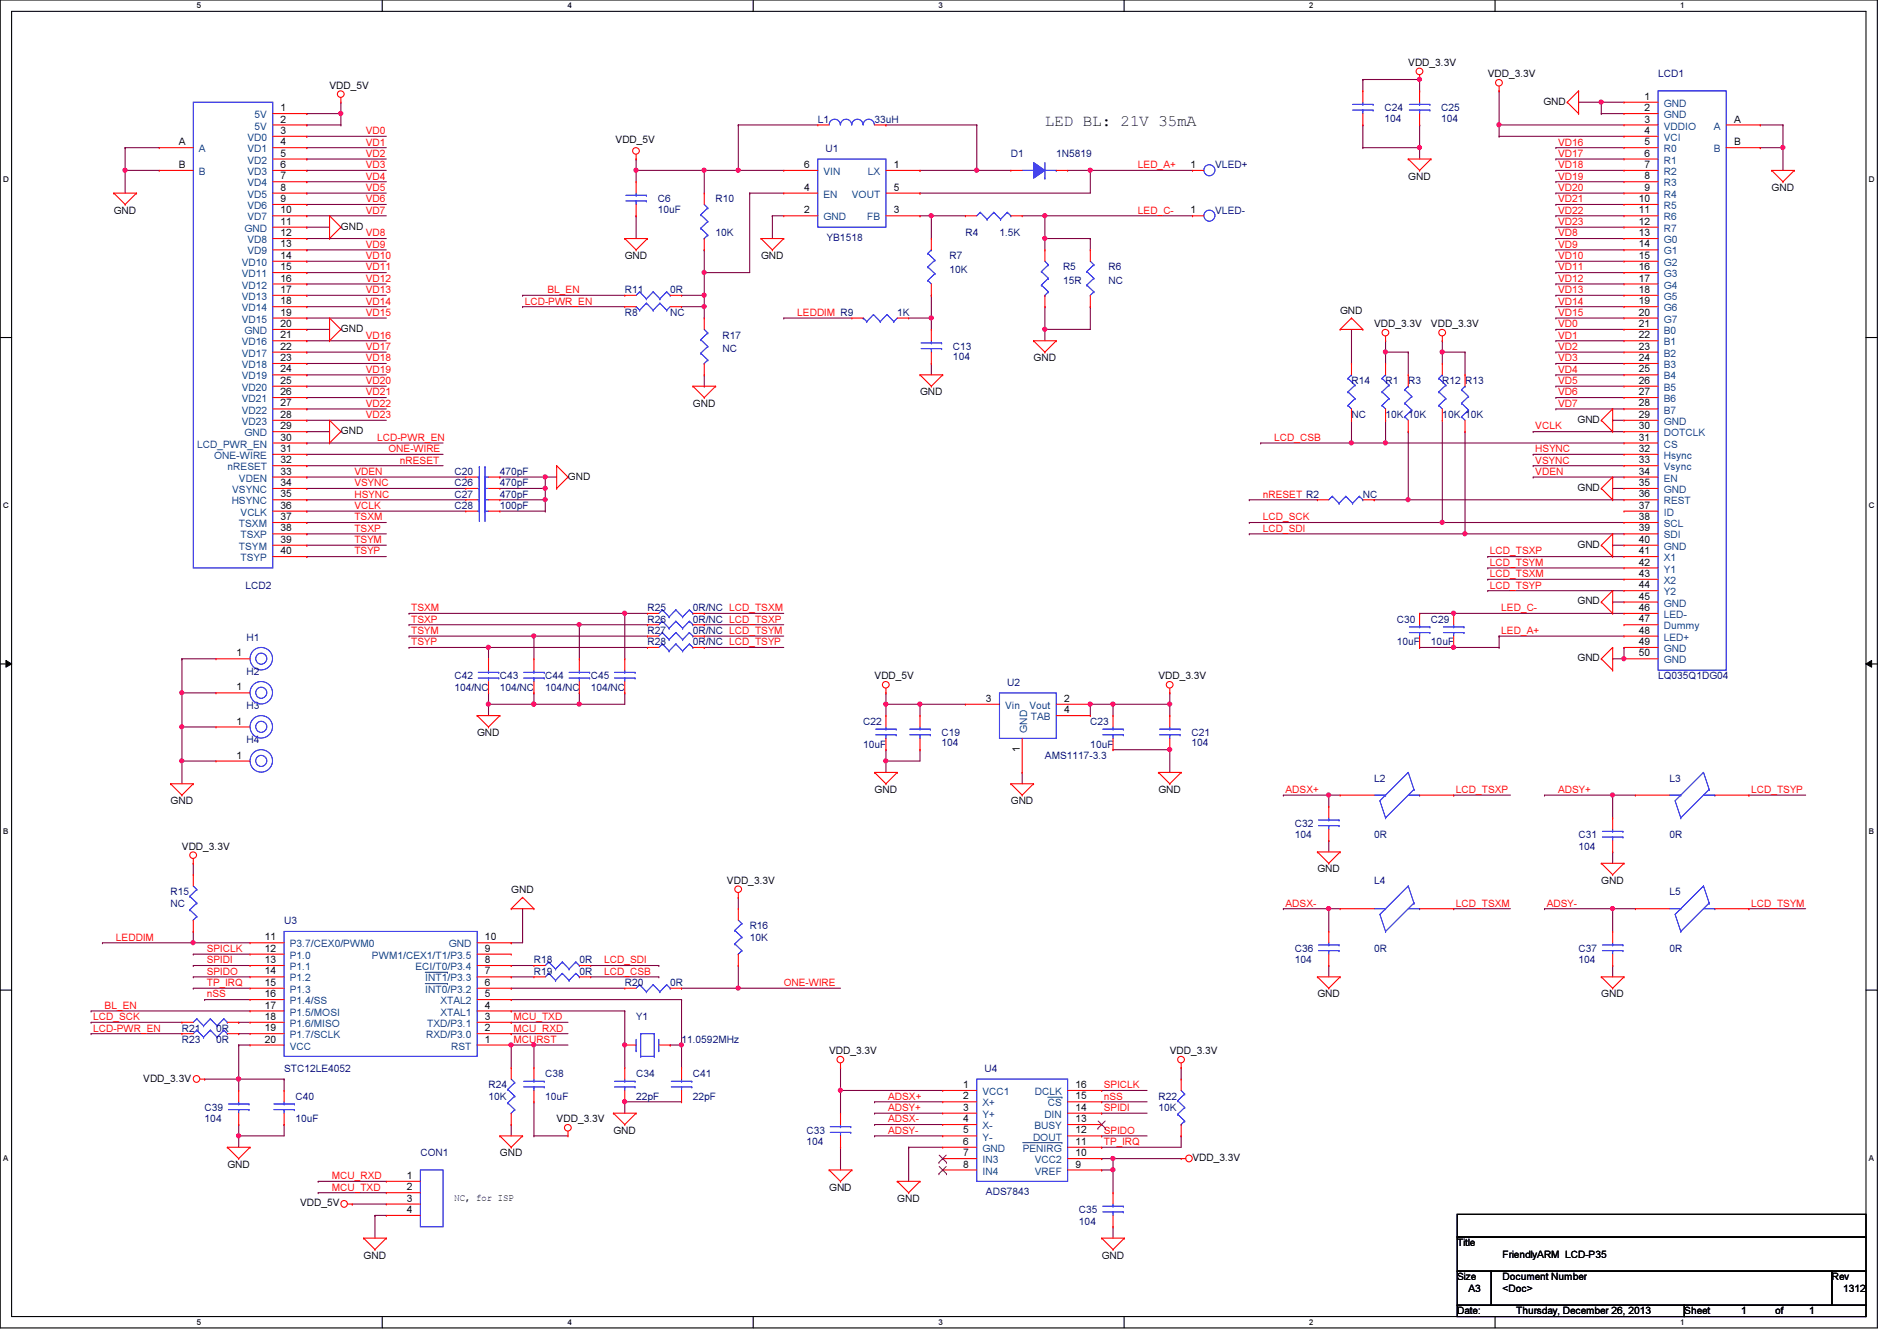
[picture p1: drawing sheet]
<svg xmlns="http://www.w3.org/2000/svg" width="297mm" height="210mm" viewBox="0 0 297 210" stroke-linecap="round" stroke-linejoin="round" font-family="sans-serif">
<defs><g id="words">
<text font-size="2.5" x="163.6" y="19.7">LED BL: 21V 35mA</text>
<g font-size="1.6">
<text x="220.5" y="10.3">VDD_3.3V</text>
<text x="43.9" y="17.4">1</text>
<text x="51.6" y="13.9">VDD_5V</text>
<text x="233" y="12.1">VDD_3.3V</text>
<text x="241.7" y="16.4">GND</text>
<text x="257.5" y="15.6">1</text>
<text x="257.5" y="17.4">2</text>
<text x="28" y="22.7">A</text>
<text x="43.9" y="19.2">2</text>
<text x="43.9" y="21">3</text>
<text x="43.9" y="22.7">4</text>
<text x="96.4" y="22.4">VDD_5V</text>
<text x="257.5" y="19.2">3</text>
<text x="257.5" y="21">4</text>
<text x="257.5" y="22.7">5</text>
<text x="271.5" y="19.2">A</text>
<text x="271.5" y="22.7">B</text>
<text x="28" y="26.3">B</text>
<text x="43.9" y="24.5">5</text>
<text x="43.9" y="26.3">6</text>
<text x="43.9" y="28.1">7</text>
<text x="43.9" y="29.8">8</text>
<text x="125.9" y="29.8">4</text>
<text x="125.9" y="26.3">6</text>
<text x="140" y="26.3">1</text>
<text x="140" y="29.8">5</text>
<text x="186.4" y="26.3">1</text>
<text x="220.5" y="28.1">GND</text>
<text x="257.5" y="24.5">6</text>
<text x="257.5" y="26.3">7</text>
<text x="257.5" y="28.1">8</text>
<text x="257.5" y="29.8">9</text>
<text x="277.4" y="29.9">GND</text>
<text x="17.8" y="33.4">GND</text>
<text x="43.9" y="31.6">9</text>
<text x="43.9" y="33.4">10</text>
<text x="43.9" y="35.2">11</text>
<text x="53.4" y="35.9">GND</text>
<text x="125.9" y="33.4">2</text>
<text x="140" y="33.4">3</text>
<text x="186.4" y="33.4">1</text>
<text x="256.6" y="31.6">10</text>
<text x="256.6" y="33.4">11</text>
<text x="256.6" y="35.2">12</text>
<text x="43.9" y="37">12</text>
<text x="43.9" y="38.7">13</text>
<text x="43.9" y="40.5">14</text>
<text x="97.8" y="40.6">GND</text>
<text x="119.2" y="40.6">GND</text>
<text x="256.6" y="37">13</text>
<text x="256.6" y="38.7">14</text>
<text x="256.6" y="40.5">15</text>
<text x="43.9" y="42.3">15</text>
<text x="43.9" y="44.1">16</text>
<text x="43.9" y="45.8">17</text>
<text x="43.9" y="47.6">18</text>
<text x="256.6" y="42.3">16</text>
<text x="256.6" y="44.1">17</text>
<text x="256.6" y="45.8">18</text>
<text x="256.6" y="47.6">19</text>
<text x="43.9" y="49.4">19</text>
<text x="43.9" y="51.2">20</text>
<text x="43.9" y="53">21</text>
<text x="53.4" y="51.9">GND</text>
<text x="209.8" y="49.1">GND</text>
<text x="215.2" y="51.2">VDD_3.3V</text>
<text x="224.1" y="51.2">VDD_3.3V</text>
<text x="256.6" y="49.4">20</text>
<text x="256.6" y="51.2">21</text>
<text x="256.6" y="53">22</text>
<text x="43.9" y="54.7">22</text>
<text x="43.9" y="56.5">23</text>
<text x="43.9" y="58.3">24</text>
<text x="161.8" y="56.6">GND</text>
<text x="256.6" y="54.7">23</text>
<text x="256.6" y="56.5">24</text>
<text x="256.6" y="58.3">25</text>
<text x="43.9" y="60.1">25</text>
<text x="43.9" y="61.8">26</text>
<text x="43.9" y="63.6">27</text>
<text x="43.9" y="65.4">28</text>
<text x="108.5" y="63.7">GND</text>
<text x="144.1" y="61.9">GND</text>
<text x="256.6" y="65.4">29</text>
<text x="256.6" y="60.1">26</text>
<text x="256.6" y="61.8">27</text>
<text x="256.6" y="63.6">28</text>
<text x="43.9" y="67.2">29</text>
<text x="43.9" y="69">30</text>
<text x="43.9" y="70.7">31</text>
<text x="53.4" y="67.9">GND</text>
<text x="247" y="66.2">GND</text>
<text x="256.6" y="67.2">30</text>
<text x="256.6" y="69">31</text>
<text x="256.6" y="70.7">32</text>
<text x="43.9" y="72.5">32</text>
<text x="43.9" y="74.3">33</text>
<text x="43.9" y="76.1">34</text>
<text x="43.9" y="77.9">35</text>
<text x="88.9" y="75.1">GND</text>
<text x="247" y="76.8">GND</text>
<text x="256.6" y="72.5">33</text>
<text x="256.6" y="74.3">34</text>
<text x="256.6" y="76.1">35</text>
<text x="256.6" y="77.9">36</text>
<text x="43.9" y="79.6">36</text>
<text x="43.9" y="81.4">37</text>
<text x="43.9" y="83.2">38</text>
<text x="256.6" y="79.6">37</text>
<text x="256.6" y="81.4">38</text>
<text x="256.6" y="83.2">39</text>
<text x="43.9" y="85">39</text>
<text x="43.9" y="86.7">40</text>
<text x="247" y="85.7">GND</text>
<text x="256.6" y="85">40</text>
<text x="256.6" y="86.7">41</text>
<text x="256.6" y="88.5">42</text>
<text x="247" y="94.6">GND</text>
<text x="256.6" y="90.3">43</text>
<text x="256.6" y="92.1">44</text>
<text x="256.6" y="93.9">45</text>
<text x="256.6" y="95.6">46</text>
<text x="256.6" y="97.4">47</text>
<text x="256.6" y="99.2">48</text>
<text x="256.6" y="101">49</text>
<text x="37" y="102.7">1</text>
<text x="136.9" y="106.3">VDD_5V</text>
<text x="181.4" y="106.3">VDD_3.3V</text>
<text x="247" y="103.5">GND</text>
<text x="256.6" y="102.7">50</text>
<text x="37" y="113.4">1</text>
<text x="37" y="108.1">1</text>
<text x="154.4" y="109.9">3</text>
<text x="166.6" y="109.9">2</text>
<text x="166.6" y="111.6">4</text>
<text x="37" y="118.7">1</text>
<text x="74.7" y="115.2">GND</text>
<text x="159.7" y="117.7" transform="rotate(-90 159.7 117.7)">1</text>
<text x="26.7" y="125.9">GND</text>
<text x="136.9" y="124.1">GND</text>
<text x="158.3" y="125.9">GND</text>
<text x="181.4" y="124.1">GND</text>
<text x="28.5" y="133">VDD_3.3V</text>
<text x="206.3" y="136.6">GND</text>
<text x="80" y="139.8">GND</text>
<text x="113.8" y="138.3">VDD_3.3V</text>
<text x="250.7" y="138.3">GND</text>
<text x="41.5" y="147.2">11</text>
<text x="41.5" y="149">12</text>
<text x="75.9" y="149">9</text>
<text x="75.9" y="147.2">10</text>
<text x="41.5" y="150.7">13</text>
<text x="41.5" y="152.5">14</text>
<text x="41.5" y="154.3">15</text>
<text x="75.9" y="154.3">6</text>
<text x="75.9" y="152.5">7</text>
<text x="75.9" y="150.7">8</text>
<text x="41.5" y="156.1">16</text>
<text x="41.5" y="157.9">17</text>
<text x="41.5" y="159.6">18</text>
<text x="41.5" y="161.4">19</text>
<text x="75.9" y="161.4">2</text>
<text x="75.9" y="159.6">3</text>
<text x="75.9" y="157.9">4</text>
<text x="75.9" y="156.1">5</text>
<text x="206.3" y="156.1">GND</text>
<text x="250.7" y="156.1">GND</text>
<text x="41.5" y="163.2">20</text>
<text x="75.9" y="163.2">1</text>
<text x="129.8" y="165">VDD_3.3V</text>
<text x="183.2" y="165">VDD_3.3V</text>
<text x="22.4" y="169.3">VDD_3.3V</text>
<text x="150.8" y="170.3">1</text>
<text x="150.8" y="172.1">2</text>
<text x="150.8" y="173.9">3</text>
<text x="168.4" y="173.9">14</text>
<text x="168.4" y="172.1">15</text>
<text x="168.4" y="170.3">16</text>
<text x="87.2" y="175.7">VDD_3.3V</text>
<text x="96.1" y="177.5">GND</text>
<text x="150.8" y="175.6">4</text>
<text x="150.8" y="177.4">5</text>
<text x="150.8" y="179.2">6</text>
<text x="168.4" y="179.2">11</text>
<text x="168.4" y="177.4">12</text>
<text x="168.4" y="175.6">13</text>
<text x="35.6" y="182.8">GND</text>
<text x="63.7" y="184.5">1</text>
<text x="78.3" y="181">GND</text>
<text x="150.8" y="181">7</text>
<text x="150.8" y="182.8">8</text>
<text x="168.4" y="182.8">9</text>
<text x="168.4" y="181">10</text>
<text x="186.7" y="181.7">VDD_3.3V</text>
<text x="47" y="188.8">VDD_5V</text>
<text x="63.7" y="186.3">2</text>
<text x="63.7" y="188.1">3</text>
<text x="63.7" y="189.9">4</text>
<text x="71.2" y="187.9">NC, for ISP</text>
<text x="129.8" y="186.4">GND</text>
<text x="140.5" y="188.1">GND</text>
<text x="56.9" y="197">GND</text>
<text x="172.5" y="197">GND</text>
<text x="228.2" y="195.1">Title</text>
<text x="235.3" y="196.8">FriendlyARM LCD-P35</text>
<text x="228.2" y="200.4">Size</text>
<text x="230" y="202.2">A3</text>
<text x="235.3" y="202.2">&lt;Doc&gt;</text>
<text x="235.3" y="200.4">Document Number</text>
<text x="286.8" y="200.4">Rev</text>
<text x="288.6" y="202.2">1312</text>
<text x="228.2" y="205.7">Date:</text>
<text x="237.4" y="205.7">Thursday, December 26, 2013</text>
<text x="263.7" y="205.7">Sheet</text>
<text x="272.6" y="205.7">1</text>
<text x="278" y="205.7">of</text>
<text x="283.3" y="205.7">1</text>
</g>
<g font-size="1.6" fill="#000080">
<text x="216.8" y="17.4">C24</text>
<text x="225.7" y="17.4">C25</text>
<text x="259.6" y="12.1">LCD1</text>
<text x="128.1" y="19.2">L1</text>
<text x="129.3" y="23.8">U1</text>
<text x="136.9" y="19.2">33uH</text>
<text x="216.8" y="19">104</text>
<text x="225.7" y="19">104</text>
<text x="158.3" y="24.6">D1</text>
<text x="165.4" y="24.6">1N5819</text>
<text x="190.3" y="26.3">VLED+</text>
<text x="103" y="31.7">C6</text>
<text x="103" y="33.3">10uF</text>
<text x="112.1" y="31.7">R10</text>
<text x="190.3" y="33.4">VLED-</text>
<text x="112.1" y="37">10K</text>
<text x="129.5" y="37.7">YB1518</text>
<text x="148.7" y="40.6">R7</text>
<text x="151.2" y="37">R4</text>
<text x="156.5" y="37">1.5K</text>
<text x="97.8" y="45.9">R11</text>
<text x="104.9" y="45.9">0R</text>
<text x="148.7" y="42.7">10K</text>
<text x="166.5" y="42.3">R5</text>
<text x="166.5" y="44.4">15R</text>
<text x="173.6" y="42.3">R6</text>
<text x="173.6" y="44.4">NC</text>
<text x="97.8" y="49.4">R8</text>
<text x="104.9" y="49.4">NC</text>
<text x="113.1" y="53">R17</text>
<text x="140.5" y="49.4">1K</text>
<text x="113.1" y="55.1">NC</text>
<text x="149.2" y="54.8">C13</text>
<text x="149.2" y="56.4">104</text>
<text x="211.6" y="60.1">R14</text>
<text x="211.6" y="65.4">NC</text>
<text x="217" y="60.1">R1</text>
<text x="217" y="65.4">10K 10K</text>
<text x="220.5" y="60.1">R3</text>
<text x="225.8" y="60.1">R12 R13</text>
<text x="225.8" y="65.4">10K 10K</text>
<text x="71.2" y="76.1">C26</text>
<text x="71.2" y="74.3">C20</text>
<text x="71.2" y="77.9">C27</text>
<text x="78.3" y="76.1">470pF</text>
<text x="78.3" y="74.3">470pF</text>
<text x="78.3" y="77.9">470pF</text>
<text x="213.4" y="77.9">NC</text>
<text x="71.2" y="79.7">C28</text>
<text x="78.3" y="79.7">100pF</text>
<text x="38.4" y="92.1">LCD2</text>
<text x="101.4" y="95.7">R25</text>
<text x="108.5" y="95.7">0R/NC LCD_TSXM</text>
<text x="38.6" y="100.3">H1</text>
<text x="101.4" y="99.2">R27</text>
<text x="101.4" y="97.5">R26</text>
<text x="101.4" y="101">R28</text>
<text x="108.5" y="99.2">0R/NC LCD_TSYM</text>
<text x="108.5" y="97.5">0R/NC LCD_TSXP</text>
<text x="108.5" y="101">0R/NC LCD_TSYP</text>
<text x="218.7" y="97.5">C30</text>
<text x="218.7" y="101">10uF</text>
<text x="224.1" y="97.5">C29</text>
<text x="224.1" y="101">10uF</text>
<text x="38.6" y="105.6">H2</text>
<text x="71.2" y="106.3">C42</text>
<text x="78.3" y="106.3">C43</text>
<text x="85.4" y="106.3">C44</text>
<text x="92.5" y="106.3">C45</text>
<text x="157.7" y="107.4">U2</text>
<text x="259.6" y="106.3">LQ035Q1DG04</text>
<text x="38.6" y="111">H3</text>
<text x="71.2" y="108.1">104/NC</text>
<text x="78.3" y="108.1">104/NC</text>
<text x="85.4" y="108.1">104/NC</text>
<text x="92.5" y="108.1">104/NC</text>
<text x="135.2" y="113.5">C22</text>
<text x="170.7" y="113.5">C23</text>
<text x="38.6" y="116.3">H4</text>
<text x="135.2" y="117">10uF</text>
<text x="147.4" y="115.2">C19</text>
<text x="147.4" y="116.8">104</text>
<text x="163.6" y="118.8">AMS1117-3.3</text>
<text x="170.7" y="117">10uF</text>
<text x="186.6" y="115.2">C21</text>
<text x="186.6" y="116.8">104</text>
<text x="215.2" y="122.3">L2</text>
<text x="261.4" y="122.3">L3</text>
<text x="202.7" y="129.5">C32</text>
<text x="202.7" y="131.2">104</text>
<text x="215.2" y="131.2">0R</text>
<text x="247.2" y="131.2">C31</text>
<text x="261.4" y="131.2">0R</text>
<text x="247.2" y="133">104</text>
<text x="26.7" y="140.1">R15</text>
<text x="26.7" y="141.9">NC</text>
<text x="215.2" y="138.3">L4</text>
<text x="261.4" y="140.1">L5</text>
<text x="44.5" y="144.6">U3</text>
<text x="117.4" y="145.5">R16</text>
<text x="117.4" y="147.2">10K</text>
<text x="202.7" y="149">C36</text>
<text x="215.2" y="149">0R</text>
<text x="247.2" y="149">C37</text>
<text x="261.4" y="149">0R</text>
<text x="83.6" y="150.8">R18</text>
<text x="83.6" y="152.6">R19</text>
<text x="90.7" y="150.8">0R</text>
<text x="90.7" y="152.6">0R</text>
<text x="97.8" y="154.3">R20</text>
<text x="104.9" y="154.3">0R</text>
<text x="202.7" y="150.8">104</text>
<text x="247.2" y="150.8">104</text>
<text x="28.5" y="161.5">R21</text>
<text x="33.8" y="161.5">0R</text>
<text x="99.6" y="159.7">Y1</text>
<text x="28.5" y="163.2">R23</text>
<text x="33.8" y="163.2">0R</text>
<text x="44.5" y="167.9">STC12LE4052</text>
<text x="106.7" y="163.2">11.0592MHz</text>
<text x="154.2" y="167.9">U4</text>
<text x="32" y="173.9">C39</text>
<text x="46.3" y="172.1">C40</text>
<text x="76.5" y="170.3">R24</text>
<text x="76.5" y="172.1">10K</text>
<text x="85.4" y="168.6">C38</text>
<text x="85.4" y="172.1">10uF</text>
<text x="99.6" y="168.6">C34</text>
<text x="99.6" y="172.1">22pF</text>
<text x="108.5" y="168.6">C41</text>
<text x="108.5" y="172.1">22pF</text>
<text x="181.4" y="172.1">R22</text>
<text x="181.4" y="173.9">10K</text>
<text x="32" y="175.7">104</text>
<text x="46.3" y="175.7">10uF</text>
<text x="126.3" y="177.5">C33</text>
<text x="126.3" y="179.2">104</text>
<text x="65.8" y="181">CON1</text>
<text x="154.4" y="187.1">ADS7843</text>
<text x="168.9" y="189.9">C35</text>
<text x="168.9" y="191.7">104</text>
</g>
<g font-size="1.6" fill="#004080">
<text x="260.5" y="16.7">GND</text>
<text x="31.2" y="23.8">A</text>
<text x="38.7" y="22.1">VD0</text>
<text x="38.7" y="23.8">VD1</text>
<text x="39.9" y="18.5">5V</text>
<text x="39.9" y="20.3">5V</text>
<text x="260.5" y="18.5">GND</text>
<text x="260.5" y="20.3">VDDIO</text>
<text x="260.5" y="22.1">VCI</text>
<text x="260.5" y="23.8">R0</text>
<text x="268.3" y="20.3">A</text>
<text x="268.3" y="23.8">B</text>
<text x="31.2" y="27.4">B</text>
<text x="38.7" y="25.6">VD2</text>
<text x="38.7" y="27.4">VD3</text>
<text x="38.7" y="29.2">VD4</text>
<text x="128.9" y="27.4">VIN</text>
<text x="135.9" y="27.4">LX</text>
<text x="260.5" y="25.6">R1</text>
<text x="260.5" y="27.4">R2</text>
<text x="260.5" y="29.2">R3</text>
<text x="38.7" y="30.9">VD5</text>
<text x="38.7" y="32.7">VD6</text>
<text x="38.7" y="34.5">VD7</text>
<text x="128.9" y="34.5">GND</text>
<text x="128.9" y="30.9">EN</text>
<text x="133.4" y="30.9">VOUT</text>
<text x="135.8" y="34.5">FB</text>
<text x="260.5" y="30.9">R4</text>
<text x="260.5" y="32.7">R5</text>
<text x="260.5" y="34.5">R6</text>
<text x="37.8" y="41.6">VD10</text>
<text x="38.3" y="36.3">GND</text>
<text x="38.7" y="38.1">VD8</text>
<text x="38.7" y="39.8">VD9</text>
<text x="260.5" y="36.3">R7</text>
<text x="260.5" y="38.1">G0</text>
<text x="260.5" y="39.8">G1</text>
<text x="260.5" y="41.6">G2</text>
<text x="37.8" y="43.4">VD11</text>
<text x="37.8" y="45.2">VD12</text>
<text x="37.8" y="46.9">VD13</text>
<text x="260.5" y="43.4">G3</text>
<text x="260.5" y="45.2">G4</text>
<text x="260.5" y="46.9">G5</text>
<text x="37.8" y="48.7">VD14</text>
<text x="37.8" y="50.5">VD15</text>
<text x="38.3" y="52.3">GND</text>
<text x="260.5" y="48.7">G6</text>
<text x="260.5" y="50.5">G7</text>
<text x="260.5" y="52.3">B0</text>
<text x="37.8" y="54.1">VD16</text>
<text x="37.8" y="55.8">VD17</text>
<text x="37.8" y="57.6">VD18</text>
<text x="37.8" y="59.4">VD19</text>
<text x="260.5" y="54.1">B1</text>
<text x="260.5" y="55.8">B2</text>
<text x="260.5" y="57.6">B3</text>
<text x="260.5" y="59.4">B4</text>
<text x="37.8" y="61.2">VD20</text>
<text x="37.8" y="62.9">VD21</text>
<text x="37.8" y="64.7">VD22</text>
<text x="260.5" y="61.2">B5</text>
<text x="260.5" y="62.9">B6</text>
<text x="260.5" y="64.7">B7</text>
<text x="30.9" y="70.1">LCD_PWR_EN</text>
<text x="33.5" y="71.8">ONE-WIRE</text>
<text x="37.8" y="66.5">VD23</text>
<text x="38.3" y="68.3">GND</text>
<text x="260.5" y="66.5">GND</text>
<text x="260.5" y="68.3">DOTCLK</text>
<text x="260.5" y="70.1">CS</text>
<text x="260.5" y="71.8">Hsync</text>
<text x="35.6" y="73.6">nRESET</text>
<text x="36.4" y="77.2">VSYNC</text>
<text x="37.4" y="75.4">VDEN</text>
<text x="260.5" y="73.6">Vsync</text>
<text x="260.5" y="75.4">EN</text>
<text x="260.5" y="77.2">GND</text>
<text x="36.3" y="79">HSYNC</text>
<text x="37.4" y="82.5">TSXM</text>
<text x="37.7" y="80.7">VCLK</text>
<text x="260.5" y="79">REST</text>
<text x="260.5" y="80.7">ID</text>
<text x="260.5" y="82.5">SCL</text>
<text x="37.4" y="86.1">TSYM</text>
<text x="37.7" y="84.3">TSXP</text>
<text x="37.7" y="87.8">TSYP</text>
<text x="260.5" y="84.3">SDI</text>
<text x="260.5" y="86.1">GND</text>
<text x="260.5" y="87.8">X1</text>
<text x="260.5" y="89.6">Y1</text>
<text x="260.5" y="91.4">X2</text>
<text x="260.5" y="93.2">Y2</text>
<text x="260.5" y="95">GND</text>
<text x="260.5" y="96.7">LED-</text>
<text x="260.5" y="98.5">Dummy</text>
<text x="260.5" y="100.3">LED+</text>
<text x="260.5" y="102.1">GND</text>
<text x="260.5" y="103.8">GND</text>
<text x="157.4" y="111">Vin</text>
<text x="161.2" y="111">Vout</text>
<text x="161.4" y="112.7">TAB</text>
<text x="160.8" y="114.7" transform="rotate(-90 160.8 114.7)">GND</text>
<text x="45.4" y="148.3">P3.7/CEX0/PWM0</text>
<text x="70.3" y="148.3">GND</text>
<text x="45.4" y="150.1">P1.0</text>
<text x="45.4" y="151.8">P1.1</text>
<text x="45.4" y="153.6">P1.2</text>
<text x="45.4" y="155.4">P1.3</text>
<text x="58.2" y="150.1">PWM1/CEX1/T1/P3.5</text>
<text x="65.1" y="151.8">ECI/T0/P3.4</text>
<text x="66.6" y="155.4">INT0/P3.2</text>
<text x="66.6" y="153.6">INT1/P3.3</text>
<text x="45.4" y="157.2">P1.4/SS</text>
<text x="45.4" y="159">P1.5/MOSI</text>
<text x="45.4" y="160.7">P1.6/MISO</text>
<text x="66.9" y="160.7">TXD/P3.1</text>
<text x="69" y="159">XTAL1</text>
<text x="69" y="157.2">XTAL2</text>
<text x="45.4" y="162.5">P1.7/SCLK</text>
<text x="45.4" y="164.3">VCC</text>
<text x="66.7" y="162.5">RXD/P3.0</text>
<text x="70.7" y="164.3">RST</text>
<text x="153.8" y="171.4">VCC1</text>
<text x="153.8" y="173.2">X+</text>
<text x="162" y="171.4">DCLK</text>
<text x="164.1" y="173.2">CS</text>
<text x="153.8" y="175">Y+</text>
<text x="153.8" y="176.7">X-</text>
<text x="153.8" y="178.5">Y-</text>
<text x="161.8" y="178.5">DOUT</text>
<text x="162" y="176.7">BUSY</text>
<text x="163.5" y="175">DIN</text>
<text x="153.8" y="180.3">GND</text>
<text x="153.8" y="182.1">IN3</text>
<text x="153.8" y="183.9">IN4</text>
<text x="160.1" y="180.3">PENIRG</text>
<text x="162" y="183.9">VREF</text>
<text x="162" y="182.1">VCC2</text>
</g>
<g font-size="1.6" fill="#f00">
<text x="57.3" y="21">VD0</text>
<text x="57.3" y="22.8">VD1</text>
<text x="244" y="22.8">VD16</text>
<text x="57.3" y="24.6">VD2</text>
<text x="57.3" y="26.3">VD3</text>
<text x="57.3" y="28.1">VD4</text>
<text x="57.3" y="29.9">VD5</text>
<text x="178.2" y="26.3">LED_A+</text>
<text x="244" y="26.3">VD18</text>
<text x="244" y="28.1">VD19</text>
<text x="244" y="29.9">VD20</text>
<text x="244" y="24.6">VD17</text>
<text x="57.3" y="31.7">VD6</text>
<text x="57.3" y="33.4">VD7</text>
<text x="178.2" y="33.4">LED_C-</text>
<text x="244" y="31.7">VD21</text>
<text x="244" y="33.4">VD22</text>
<text x="244" y="35.2">VD23</text>
<text x="57.3" y="37">VD8</text>
<text x="57.3" y="38.8">VD9</text>
<text x="57.3" y="40.6">VD10</text>
<text x="244" y="40.6">VD10</text>
<text x="244" y="38.8">VD9</text>
<text x="244" y="37">VD8</text>
<text x="57.3" y="42.3">VD11</text>
<text x="57.3" y="44.1">VD12</text>
<text x="57.3" y="45.9">VD13</text>
<text x="57.3" y="47.7">VD14</text>
<text x="82.2" y="47.7">LCD-PWR_EN</text>
<text x="85.7" y="45.9">BL_EN</text>
<text x="244" y="42.3">VD11</text>
<text x="244" y="44.1">VD12</text>
<text x="244" y="45.9">VD13</text>
<text x="244" y="47.7">VD14</text>
<text x="57.3" y="49.4">VD15</text>
<text x="57.3" y="53">VD16</text>
<text x="124.8" y="49.4">LEDDIM R9</text>
<text x="244" y="49.4">VD15</text>
<text x="244" y="51.2">VD0</text>
<text x="244" y="53">VD1</text>
<text x="57.3" y="54.8">VD17</text>
<text x="57.3" y="56.6">VD18</text>
<text x="57.3" y="58.3">VD19</text>
<text x="244" y="54.8">VD2</text>
<text x="244" y="56.6">VD3</text>
<text x="244" y="58.3">VD4</text>
<text x="57.3" y="60.1">VD20</text>
<text x="57.3" y="61.9">VD21</text>
<text x="57.3" y="63.7">VD22</text>
<text x="57.3" y="65.4">VD23</text>
<text x="244" y="60.1">VD5</text>
<text x="244" y="61.9">VD6</text>
<text x="244" y="63.7">VD7</text>
<text x="59.1" y="69">LCD-PWR_EN</text>
<text x="60.8" y="70.8">ONE-WIRE</text>
<text x="199.5" y="69">LCD_CSB</text>
<text x="240.4" y="67.2">VCLK</text>
<text x="240.4" y="70.8">HSYNC</text>
<text x="55.5" y="74.3">VDEN</text>
<text x="55.5" y="76.1">VSYNC</text>
<text x="55.5" y="77.9">HSYNC</text>
<text x="62.6" y="72.6">nRESET</text>
<text x="197.7" y="77.9">nRESET R2</text>
<text x="240.4" y="72.6">VSYNC</text>
<text x="240.4" y="74.3">VDEN</text>
<text x="55.5" y="79.7">VCLK</text>
<text x="55.5" y="81.4">TSXM</text>
<text x="55.5" y="83.2">TSXP</text>
<text x="197.7" y="81.4">LCD_SCK</text>
<text x="197.7" y="83.2">LCD_SDI</text>
<text x="55.5" y="85">TSYM</text>
<text x="55.5" y="86.8">TSYP</text>
<text x="233.3" y="86.8">LCD_TSXP</text>
<text x="233.3" y="88.6">LCD_TSYM</text>
<text x="64.4" y="95.7">TSXM</text>
<text x="233.3" y="90.3">LCD_TSXM</text>
<text x="233.3" y="92.1">LCD_TSYP</text>
<text x="235.1" y="95.7">LED_C-</text>
<text x="64.4" y="101">TSYP</text>
<text x="64.4" y="99.2">TSYM</text>
<text x="64.4" y="97.5">TSXP</text>
<text x="235.1" y="99.2">LED_A+</text>
<text x="201.3" y="124.1">ADSX+</text>
<text x="228" y="124.1">LCD_TSXP</text>
<text x="244" y="124.1">ADSY+</text>
<text x="274.2" y="124.1">LCD_TSYP</text>
<text x="201.3" y="141.9">ADSX-</text>
<text x="228" y="141.9">LCD_TSXM</text>
<text x="242.2" y="141.9">ADSY-</text>
<text x="274.2" y="141.9">LCD_TSYM</text>
<text x="18.2" y="147.2">LEDDIM</text>
<text x="32.4" y="149">SPICLK</text>
<text x="32.4" y="152.6">SPIDO</text>
<text x="32.4" y="150.8">SPIDI</text>
<text x="32.4" y="154.3">TP_IRQ</text>
<text x="94.6" y="150.8">LCD_SDI</text>
<text x="94.6" y="152.6">LCD_CSB</text>
<text x="122.7" y="154.3">ONE-WIRE</text>
<text x="14.6" y="161.5">LCD-PWR_EN</text>
<text x="14.6" y="159.7">LCD_SCK</text>
<text x="16.4" y="157.9">BL_EN</text>
<text x="32.4" y="156.1">nSS</text>
<text x="80.4" y="161.5">MCU_RXD</text>
<text x="80.4" y="159.7">MCU_TXD</text>
<text x="80.4" y="163.2">MCURST</text>
<text x="139.1" y="172.1">ADSX+</text>
<text x="139.1" y="173.9">ADSY+</text>
<text x="172.8" y="170.3">SPICLK</text>
<text x="172.8" y="172.1">nSS</text>
<text x="172.8" y="173.9">SPIDI</text>
<text x="139.1" y="177.5">ADSY-</text>
<text x="139.1" y="175.7">ADSX-</text>
<text x="172.8" y="179.2">TP_IRQ</text>
<text x="172.8" y="177.5">SPIDO</text>
<text x="51.9" y="184.6">MCU_RXD</text>
<text x="51.9" y="186.4">MCU_TXD</text>
</g>
<g font-size="1.3">
<text x="30.8" y="1.3">5</text>
<text x="88.9" y="1.3">4</text>
<text x="146.9" y="1.3">3</text>
<text x="205" y="1.3">2</text>
<text x="263.1" y="1.3">1</text>
<text x=".5" y="28.4">D</text>
<text x="292.6" y="28.4">D</text>
<text x=".5" y="79.5">C</text>
<text x="292.6" y="79.5">C</text>
<text x=".5" y="130.6">B</text>
<text x="292.6" y="130.6">B</text>
<text x=".5" y="181.7">A</text>
<text x="292.6" y="181.7">A</text>
<text x="30.8" y="207.4">5</text>
<text x="88.9" y="207.4">4</text>
<text x="146.9" y="207.4">3</text>
<text x="205" y="207.4">2</text>
<text x="263.1" y="207.4">1</text>
</g>
</g></defs>
<path d="M0 0h294v207.9h-294zM1.8 1.8h290.4v204.3h-290.4z" fill="none" stroke="#000" stroke-width=".17"/>
<g fill="#fff">
<path d="M30.8 .2h.7v1.4h-.7z"/>
<path d="M30.8 206.2h.7v1.4h-.7z"/>
</g>
<path d="M59.9 0v1.8M59.9 206.1v1.8" fill="none" stroke="#000" stroke-width=".17"/>
<g fill="#fff">
<path d="M88.9 .2h.6v1.4h-.6z"/>
<path d="M88.9 206.2h.6v1.4h-.6z"/>
</g>
<path d="M117.9 0v1.8M117.9 206.1v1.8" fill="none" stroke="#000" stroke-width=".17"/>
<g fill="#fff">
<path d="M146.9 .2h.7v1.4h-.7z"/>
<path d="M146.9 206.2h.7v1.4h-.7z"/>
</g>
<path d="M176 0v1.8M176 206.1v1.8" fill="none" stroke="#000" stroke-width=".17"/>
<g fill="#fff">
<path d="M205 .2h.7v1.4h-.7z"/>
<path d="M205 206.2h.7v1.4h-.7z"/>
</g>
<path d="M234.1 0v1.8M234.1 206.1v1.8" fill="none" stroke="#000" stroke-width=".17"/>
<g fill="#fff">
<path d="M263.1 .2h.7v1.4h-.7z"/>
<path d="M263.1 206.2h.7v1.4h-.7z"/>
<path d="M.5 27.3h.9v1.4h-.9z"/>
<path d="M292.6 27.3h.9v1.4h-.9z"/>
<path d="M.5 78.4h.9v1.4h-.9z"/>
<path d="M292.6 78.4h.9v1.4h-.9z"/>
</g>
<path d="M0 52.8h1.8M292.2 52.8h1.8" fill="none" stroke="#000" stroke-width=".17"/>
<g fill="#fff">
<path d="M.5 129.5h.8v1.4h-.8z"/>
<path d="M292.6 129.5h.9v1.4h-.9z"/>
</g>
<path d="M0 103.9h1.8M292.2 103.9h1.8" fill="none" stroke="#000" stroke-width=".17"/>
<path d="M.9 103.4l.9 .5-.9 .5zM292.2 103.9l.9-.5v1z" fill="#000"/>
<path d="M.9 103.4l.9 .5-.9 .5zM292.2 103.9l.9-.5v1z" fill="none" stroke="#000" stroke-width=".16"/>
<g fill="#fff">
<path d="M.5 180.5h.8v1.4h-.8z"/>
<path d="M292.6 180.5h.9v1.4h-.9z"/>
</g>
<path d="M0 155h1.8M292.2 155h1.8" fill="none" stroke="#000" stroke-width=".17"/>
<path d="M48 17.8h.1M48 17.8h5.4M53.4 17.8h.1M53.4 16v1.8" fill="none" stroke="#800040" stroke-width=".17"/>
<circle cx="53.4" cy="17.8" r=".32" fill="#f0f"/>
<circle cx="53.4" cy="17.8" r=".32" fill="none" stroke="#f0f" stroke-width=".17"/>
<path d="M48 19.6h.1M48 19.6h5.4M19.6 23.1h.1M19.6 26.7h.1M19.6 23.1h5.3M19.6 26.7v3.5" fill="none" stroke="#800040" stroke-width=".17"/>
<circle cx="19.6" cy="26.6" r=".32" fill="#f0f"/>
<circle cx="19.6" cy="26.6" r=".32" fill="none" stroke="#f0f" stroke-width=".17"/>
<g fill="none" stroke="#800040" stroke-width=".17">
<path d="M250.7 16h.1M250.7 16h3.6M19.6 26.7h.1M19.6 26.7h5.3M48 21.3h.1M48 23.1h.1M48 24.9h.1M48 26.7h.1M48 28.4h.1M48 30.2h.1M48 32h.1M48 33.8h.1"/>
<path d="M48 35.6h.1M48 37.3h.1M48 39.1h.1M48 26.7h12.5M48 21.3h12.5M48 23.1h12.5M48 24.9h12.5M48 28.4h12.5M48 30.2h12.5M48 32h12.5M48 33.8h12.5M48 35.6h3.6"/>
<path d="M48 37.3h12.5M48 39.1h12.5M48 40.9h.1M48 42.7h.1M48 44.4h.1M48 46.2h.1M48 48h.1M48 49.8h.1M48 51.6h.1M48 53.3h.1M48 55.1h.1M48 56.9h.1"/>
<path d="M48 58.7h.1M48 40.9h12.5M48 42.7h12.5M48 44.4h12.5M48 46.2h12.5M48 48h12.5M48 49.8h12.5M48 51.6h3.6M48 53.3h12.5M48 55.1h12.5M48 56.9h12.5M48 58.7h12.5"/>
<path d="M48 60.5h.1M48 62.2h.1M48 64h.1M48 65.8h.1M48 67.6h.1M48 69.3h.1M48 71.1h.1M48 72.9h.1M48 74.7h.1M48 76.5h.1M48 78.2h.1M48 60.5h12.5"/>
<path d="M48 62.2h12.5M48 64h12.5M48 65.8h12.5M48 67.6h3.6M48 69.3h21.4M48 71.1h21.4M48 72.9h21.4M48 74.7h24.9M48 76.5h24.9M48 78.2h24.9M48 80h.1M48 81.8h.1"/>
<path d="M48 83.6h.1M48 85.3h.1M48 87.1h.1M48 80h24.9M48 81.8h12.5M48 83.6h12.5M48 85.3h12.5M48 87.1h12.5"/>
</g>
<circle cx="250.7" cy="16" r=".32" fill="#f0f"/>
<circle cx="250.7" cy="16" r=".32" fill="none" stroke="#f0f" stroke-width=".17"/>
<path d="M250.7 17.8h.1M250.7 16h.1M250.7 17.8h3.6M250.7 16v1.8M174.3 117.3h.1M174.3 117.3h8.9" fill="none" stroke="#800040" stroke-width=".17"/>
<circle cx="183.1" cy="117.3" r=".32" fill="#f0f"/>
<circle cx="183.1" cy="117.3" r=".32" fill="none" stroke="#f0f" stroke-width=".17"/>
<path d="M170.7 110.2h.1M170.7 110.2h3.6M183.2 117.3h.1M183.2 117.3v3.6" fill="none" stroke="#800040" stroke-width=".17"/>
<circle cx="174.3" cy="110.2" r=".32" fill="#f0f"/>
<circle cx="174.3" cy="110.2" r=".32" fill="none" stroke="#f0f" stroke-width=".17"/>
<circle cx="170.7" cy="110.2" r=".32" fill="#f0f"/>
<circle cx="170.7" cy="110.2" r=".32" fill="none" stroke="#f0f" stroke-width=".17"/>
<path d="M144.1 110.2h.1M144.1 110.2h7.1" fill="none" stroke="#800040" stroke-width=".17"/>
<circle cx="144" cy="110.2" r=".32" fill="#f0f"/>
<circle cx="144" cy="110.2" r=".32" fill="none" stroke="#f0f" stroke-width=".17"/>
<path d="M138.7 108.5h.1M138.7 119.1h.1M138.7 117.3h.1M138.7 108.5v1.7M138.7 117.3v3.6M138.7 119.1h5.4M144.1 110.2h.1M144.1 110.2v1.8" fill="none" stroke="#800040" stroke-width=".17"/>
<circle cx="138.7" cy="119.1" r=".32" fill="#f0f"/>
<circle cx="138.7" cy="119.1" r=".32" fill="none" stroke="#f0f" stroke-width=".17"/>
<path d="M144.1 117.3h.1M144.1 117.3v1.8M174.3 110.2h.1M174.3 110.2v1.8M183.2 108.5h.1M183.2 108.5v1.7h-8.9" fill="none" stroke="#800040" stroke-width=".17"/>
<circle cx="183.1" cy="110.2" r=".32" fill="#f0f"/>
<circle cx="183.1" cy="110.2" r=".32" fill="none" stroke="#f0f" stroke-width=".17"/>
<path d="M138.7 110.2h.1M138.7 110.2v1.8M138.7 110.2h5.4M170.7 110.2h.1M170.7 110.2v1.8M183.2 110.2h.1M183.2 110.2v1.8M160.1 120.9h.1M160.1 120.9v1.8" fill="none" stroke="#800040" stroke-width=".17"/>
<circle cx="138.7" cy="110.2" r=".32" fill="#f0f"/>
<circle cx="138.7" cy="110.2" r=".32" fill="none" stroke="#f0f" stroke-width=".17"/>
<path d="M53.4 19.6h.1M53.4 17.8v1.8M234.7 19.6h.1M234.7 19.6h19.6M19.6 23.1h.1M19.6 23.1v3.6" fill="none" stroke="#800040" stroke-width=".17"/>
<circle cx="234.7" cy="19.5" r=".32" fill="#f0f"/>
<circle cx="234.7" cy="19.5" r=".32" fill="none" stroke="#f0f" stroke-width=".17"/>
<path d="M222.3 12.4h.1M222.3 12.4v1.8M234.7 14.2h.1M234.7 19.6h.1M234.7 14.2v7.1M222.3 23.1h.1M222.3 23.1v1.8M234.7 21.3h.1M234.7 21.3h19.6" fill="none" stroke="#800040" stroke-width=".17"/>
<circle cx="222.3" cy="23.1" r=".32" fill="#f0f"/>
<circle cx="222.3" cy="23.1" r=".32" fill="none" stroke="#f0f" stroke-width=".17"/>
<path d="M213.4 12.4h.1M213.4 12.4v1.8M213.4 12.4h8.9" fill="none" stroke="#800040" stroke-width=".17"/>
<circle cx="222.3" cy="12.4" r=".32" fill="#f0f"/>
<circle cx="222.3" cy="12.4" r=".32" fill="none" stroke="#f0f" stroke-width=".17"/>
<path d="M213.4 19.6h.1M213.4 19.6v3.5M213.4 23.1h.1M213.4 23.1h8.9M275.6 23.1h.1M275.6 23.1h3.6M279.2 23.1h.1M279.2 23.1v3.6" fill="none" stroke="#800040" stroke-width=".17"/>
<circle cx="279.2" cy="23.1" r=".32" fill="#f0f"/>
<circle cx="279.2" cy="23.1" r=".32" fill="none" stroke="#f0f" stroke-width=".17"/>
<g fill="none" stroke="#800040" stroke-width=".17">
<path d="M247.2 16h.1M247.2 16h3.5M275.6 19.6h.1M275.6 19.6h3.6M279.2 19.6h.1M279.2 19.6v3.5M243.6 26.7h.1M243.6 28.4h.1M243.6 30.2h.1M243.6 32h.1M243.6 33.8h.1M243.6 35.6h.1"/>
<path d="M243.6 26.7h10.7M243.6 28.4h10.7M243.6 30.2h10.7M243.6 32h10.7M243.6 33.8h10.7M243.6 35.6h10.7M243.6 40.9h.1M243.6 42.7h.1M243.6 44.4h.1M243.6 46.2h.1M243.6 48h.1M243.6 49.8h.1"/>
<path d="M243.6 55.1h.1M243.6 56.9h.1M243.6 58.7h.1M243.6 40.9h10.7M243.6 42.7h10.7M243.6 44.4h10.7M243.6 46.2h10.7M243.6 48h10.7M243.6 49.8h10.7M243.6 55.1h10.7M243.6 56.9h10.7M243.6 58.7h10.7"/>
<path d="M78.3 78.2h7.1M85.4 74.7h.1M85.4 78.2h.1M85.4 76.5h.1M85.4 74.7h1.8M85.4 76.5v1.7M243.6 60.5h.1M243.6 62.2h.1M243.6 64h.1M243.6 60.5h10.7M243.6 62.2h10.7M243.6 64h10.7"/>
<path d="M252.5 65.8h.1M252.5 65.8h1.8"/>
</g>
<circle cx="85.4" cy="76.4" r=".32" fill="#f0f"/>
<circle cx="85.4" cy="76.4" r=".32" fill="none" stroke="#f0f" stroke-width=".17"/>
<path d="M78.3 74.7h.1M78.3 74.7h7.1M85.4 78.2h.1M85.4 78.2v1.8M78.3 80h7.1M85.4 80h.1" fill="none" stroke="#800040" stroke-width=".17"/>
<circle cx="85.4" cy="78.2" r=".32" fill="#f0f"/>
<circle cx="85.4" cy="78.2" r=".32" fill="none" stroke="#f0f" stroke-width=".17"/>
<path d="M78.3 76.5h7.1M85.4 76.5h.1M85.4 74.7h.1M85.4 74.7v1.8" fill="none" stroke="#800040" stroke-width=".17"/>
<circle cx="85.4" cy="74.6" r=".32" fill="#f0f"/>
<circle cx="85.4" cy="74.6" r=".32" fill="none" stroke="#f0f" stroke-width=".17"/>
<path d="M220.5 78.2h.1M220.5 78.2h33.8M240.1 67.6h.1M240.1 71.1h.1M240.1 72.9h.1M240.1 74.7h.1M240.1 67.6h14.2M240.1 71.1h14.2M240.1 72.9h14.2M240.1 74.7h14.2M252.5 76.5h.1M252.5 76.5h1.8" fill="none" stroke="#800040" stroke-width=".17"/>
<circle cx="220.5" cy="78.2" r=".32" fill="#f0f"/>
<circle cx="220.5" cy="78.2" r=".32" fill="none" stroke="#f0f" stroke-width=".17"/>
<path d="M222.3 19.6h.1M222.3 19.6v3.5M211.6 69.3h.1M211.6 69.3h5.4" fill="none" stroke="#800040" stroke-width=".17"/>
<circle cx="211.6" cy="69.3" r=".32" fill="#f0f"/>
<circle cx="211.6" cy="69.3" r=".32" fill="none" stroke="#f0f" stroke-width=".17"/>
<path d="M217 55.1h.1M217 55.1v1.8M217 55.1h3.5M220.5 55.1h.1M220.5 55.1v3.6M195.6 78.2h.1M195.6 78.2h10.7M215.2 78.2h.1M217 65.8h.1M217 65.8v3.5M220.5 67.6h.1M220.5 67.6v10.6h-5.3" fill="none" stroke="#800040" stroke-width=".17"/>
<circle cx="216.9" cy="55.1" r=".32" fill="#f0f"/>
<circle cx="216.9" cy="55.1" r=".32" fill="none" stroke="#f0f" stroke-width=".17"/>
<path d="M217 53.3h.1M217 53.3v1.8M252.5 85.3h.1M252.5 94.2h.1M252.5 85.3h1.8M252.5 94.2h1.8M252.5 103.1h.1M254.3 101.3h.1M254.3 101.3v1.8h-1.8" fill="none" stroke="#800040" stroke-width=".17"/>
<circle cx="254.3" cy="103.1" r=".32" fill="#f0f"/>
<circle cx="254.3" cy="103.1" r=".32" fill="none" stroke="#f0f" stroke-width=".17"/>
<path d="M81.8 48h.1M81.8 48h16M106.7 48h3.6M110.3 48h.1M110.3 46.2h.1M110.3 46.2v1.8" fill="none" stroke="#800040" stroke-width=".17"/>
<circle cx="110.3" cy="48" r=".32" fill="#f0f"/>
<circle cx="110.3" cy="48" r=".32" fill="none" stroke="#f0f" stroke-width=".17"/>
<path d="M163.6 33.8h.1M163.6 33.8h23.1" fill="none" stroke="#800040" stroke-width=".17"/>
<circle cx="163.6" cy="33.8" r=".32" fill="#f0f"/>
<circle cx="163.6" cy="33.8" r=".32" fill="none" stroke="#f0f" stroke-width=".17"/>
<path d="M145.8 33.8h.1M145.8 33.8h5.4M160.1 33.8h3.5M163.6 33.8h.1M163.6 37.3h.1M163.6 33.8v5.3M163.6 37.3h7.1M163.6 51.6h.1M163.6 51.6h7.1" fill="none" stroke="#800040" stroke-width=".17"/>
<circle cx="163.6" cy="37.3" r=".32" fill="#f0f"/>
<circle cx="163.6" cy="37.3" r=".32" fill="none" stroke="#f0f" stroke-width=".17"/>
<path d="M163.6 51.6h.1M163.6 51.6v1.7" fill="none" stroke="#800040" stroke-width=".17"/>
<circle cx="163.6" cy="51.5" r=".32" fill="#f0f"/>
<circle cx="163.6" cy="51.5" r=".32" fill="none" stroke="#f0f" stroke-width=".17"/>
<path d="M144.1 33.8h.1M144.1 33.8h1.7M145.8 33.8h.1M145.8 33.8v3.5M170.7 37.3h.1M170.7 37.3v1.8M170.7 48h.1M170.7 48v3.6" fill="none" stroke="#800040" stroke-width=".17"/>
<circle cx="145.8" cy="33.8" r=".32" fill="#f0f"/>
<circle cx="145.8" cy="33.8" r=".32" fill="none" stroke="#f0f" stroke-width=".17"/>
<path d="M145.8 56.9h.1M145.8 49.8h.1M145.8 49.8v1.8M145.8 56.9v1.8" fill="none" stroke="#800040" stroke-width=".17"/>
<circle cx="145.8" cy="49.8" r=".32" fill="#f0f"/>
<circle cx="145.8" cy="49.8" r=".32" fill="none" stroke="#f0f" stroke-width=".17"/>
<path d="M110.3 26.7h.1M110.3 26.7h5.3M120.9 33.8h.1M120.9 33.8v3.5M120.9 33.8h1.8M142.3 49.8h3.5M145.8 49.8h.1" fill="none" stroke="#800040" stroke-width=".17"/>
<circle cx="110.3" cy="26.6" r=".32" fill="#f0f"/>
<circle cx="110.3" cy="26.6" r=".32" fill="none" stroke="#f0f" stroke-width=".17"/>
<path d="M110.3 42.7h.1M110.3 42.7v3.5" fill="none" stroke="#800040" stroke-width=".17"/>
<circle cx="110.3" cy="46.2" r=".32" fill="#f0f"/>
<circle cx="110.3" cy="46.2" r=".32" fill="none" stroke="#f0f" stroke-width=".17"/>
<circle cx="110.3" cy="42.6" r=".32" fill="#f0f"/>
<circle cx="110.3" cy="42.6" r=".32" fill="none" stroke="#f0f" stroke-width=".17"/>
<path d="M99.6 26.7h.1M99.6 26.7h10.7M117.4 30.2h.1M117.4 30.2v12.5" fill="none" stroke="#800040" stroke-width=".17"/>
<circle cx="99.6" cy="26.6" r=".32" fill="#f0f"/>
<circle cx="99.6" cy="26.6" r=".32" fill="none" stroke="#f0f" stroke-width=".17"/>
<g fill="none" stroke="#800040" stroke-width=".17">
<path d="M115.6 19.6h.1M115.6 19.6v7.1M138.7 19.6h.1M138.7 19.6h14.2M99.6 26.7h.1M99.6 33.8h.1M99.6 24.9h.1M99.6 24.9v3.5M99.6 33.8v3.5M110.3 39.1h.1M110.3 26.7h.1M110.3 26.7v3.5"/>
<path d="M110.3 39.1v3.6M115.6 26.7h.1M115.6 26.7h7.1M117.4 30.2h.1M117.4 30.2h5.3M167.2 26.7h3.5M170.7 26.7h.1M81.8 46.2h.1M81.8 46.2h16M106.7 46.2h3.6M110.3 46.2h.1M110.3 42.7h.1"/>
<path d="M110.3 42.7h7.1M163.6 48h.1M163.6 48v3.6"/>
</g>
<circle cx="115.6" cy="26.6" r=".32" fill="#f0f"/>
<circle cx="115.6" cy="26.6" r=".32" fill="none" stroke="#f0f" stroke-width=".17"/>
<path d="M115.6 19.6h.1M115.6 19.6h12.5M152.9 19.6h.1M152.9 19.6v7.1h-8.8M144.1 26.7h.1" fill="none" stroke="#800040" stroke-width=".17"/>
<circle cx="152.9" cy="26.6" r=".32" fill="#f0f"/>
<circle cx="152.9" cy="26.6" r=".32" fill="none" stroke="#f0f" stroke-width=".17"/>
<path d="M144.1 30.2h.1M152.9 26.7h.1M152.9 26.7h5.4M170.7 26.7h.1M170.7 26.7h16M170.7 26.7v3.5h-26.6M122.7 49.8h.1M122.7 49.8h10.7" fill="none" stroke="#800040" stroke-width=".17"/>
<circle cx="170.7" cy="26.6" r=".32" fill="#f0f"/>
<circle cx="170.7" cy="26.6" r=".32" fill="none" stroke="#f0f" stroke-width=".17"/>
<path d="M227.6 96h.1M227.6 96h26.7" fill="none" stroke="#800040" stroke-width=".17"/>
<circle cx="227.6" cy="96" r=".32" fill="#f0f"/>
<circle cx="227.6" cy="96" r=".32" fill="none" stroke="#f0f" stroke-width=".17"/>
<path d="M234.7 99.6h.1M234.7 99.6h19.6M227.6 101.3h7.1M234.7 101.3h.1" fill="none" stroke="#800040" stroke-width=".17"/>
<circle cx="227.6" cy="101.3" r=".32" fill="#f0f"/>
<circle cx="227.6" cy="101.3" r=".32" fill="none" stroke="#f0f" stroke-width=".17"/>
<path d="M145.8 46.2h.1M145.8 46.2v3.6M222.3 96h.1M222.3 96h5.3M234.7 99.6h.1M234.7 99.6v1.7M28.5 119.1h.1M28.5 119.1v3.6M222.3 101.3h.1M222.3 101.3h5.3" fill="none" stroke="#800040" stroke-width=".17"/>
<circle cx="28.5" cy="119.1" r=".32" fill="#f0f"/>
<circle cx="28.5" cy="119.1" r=".32" fill="none" stroke="#f0f" stroke-width=".17"/>
<path d="M28.5 119.1h.1M28.5 103.1h.1M28.5 113.8h.1M28.5 108.5h.1M28.5 119.1h5.3M28.5 103.1v10.7M28.5 103.1h5.3M28.5 113.8h5.3" fill="none" stroke="#800040" stroke-width=".17"/>
<circle cx="28.5" cy="108.4" r=".32" fill="#f0f"/>
<circle cx="28.5" cy="108.4" r=".32" fill="none" stroke="#f0f" stroke-width=".17"/>
<path d="M28.5 108.5h.1M28.5 113.8h.1M28.5 108.5h5.3M28.5 113.8v5.3" fill="none" stroke="#800040" stroke-width=".17"/>
<circle cx="28.5" cy="113.8" r=".32" fill="#f0f"/>
<circle cx="28.5" cy="113.8" r=".32" fill="none" stroke="#f0f" stroke-width=".17"/>
<path d="M97.8 96h.1M97.8 96h3.6M110.3 96h.1M110.3 97.8h.1M110.3 99.6h.1M110.3 96h12.4M110.3 97.8h12.4M110.3 99.6h12.4M110.3 101.3h.1M110.3 101.3h12.4" fill="none" stroke="#800040" stroke-width=".17"/>
<circle cx="97.8" cy="96" r=".32" fill="#f0f"/>
<circle cx="97.8" cy="96" r=".32" fill="none" stroke="#f0f" stroke-width=".17"/>
<path d="M90.7 97.8h.1M90.7 97.8h10.7" fill="none" stroke="#800040" stroke-width=".17"/>
<circle cx="90.7" cy="97.8" r=".32" fill="#f0f"/>
<circle cx="90.7" cy="97.8" r=".32" fill="none" stroke="#f0f" stroke-width=".17"/>
<path d="M83.6 99.6h.1M83.6 99.6h17.8" fill="none" stroke="#800040" stroke-width=".17"/>
<circle cx="83.6" cy="99.5" r=".32" fill="#f0f"/>
<circle cx="83.6" cy="99.5" r=".32" fill="none" stroke="#f0f" stroke-width=".17"/>
<path d="M76.5 101.3h.1M76.5 101.3h24.9" fill="none" stroke="#800040" stroke-width=".17"/>
<circle cx="76.5" cy="101.3" r=".32" fill="#f0f"/>
<circle cx="76.5" cy="101.3" r=".32" fill="none" stroke="#f0f" stroke-width=".17"/>
<g fill="none" stroke="#800040" stroke-width=".17">
<path d="M64 99.6h.1M64 97.8h.1M64 96h.1M64 99.6h19.6M64 97.8h26.7M64 96h33.8M83.6 99.6h.1M83.6 99.6v3.5M90.7 97.8h.1M90.7 97.8v5.3M97.8 96h.1M97.8 96v7.1"/>
<path d="M64 101.3h.1M64 101.3h12.5M76.5 101.3h.1M76.5 108.5h.1M76.5 110.2h.1M76.5 101.3v1.8M76.5 108.5v1.7M76.5 110.2h7.1"/>
</g>
<circle cx="83.6" cy="110.2" r=".32" fill="#f0f"/>
<circle cx="83.6" cy="110.2" r=".32" fill="none" stroke="#f0f" stroke-width=".17"/>
<circle cx="76.5" cy="110.2" r=".32" fill="#f0f"/>
<circle cx="76.5" cy="110.2" r=".32" fill="none" stroke="#f0f" stroke-width=".17"/>
<path d="M76.5 110.2h.1M76.5 110.2v1.8M90.7 108.5h.1M90.7 110.2h.1M90.7 108.5v1.7M97.8 108.5h.1M97.8 108.5v1.7h-7.1" fill="none" stroke="#800040" stroke-width=".17"/>
<circle cx="90.7" cy="110.2" r=".32" fill="#f0f"/>
<circle cx="90.7" cy="110.2" r=".32" fill="none" stroke="#f0f" stroke-width=".17"/>
<path d="M83.6 108.5h.1M83.6 110.2h.1M83.6 108.5v1.7M83.6 110.2h7.1" fill="none" stroke="#800040" stroke-width=".17"/>
<circle cx="83.6" cy="110.2" r=".32" fill="#f0f"/>
<circle cx="83.6" cy="110.2" r=".32" fill="none" stroke="#f0f" stroke-width=".17"/>
<g fill="none" stroke="#800040" stroke-width=".17">
<path d="M233 87.1h.1M233 88.9h.1M233 90.7h.1M233 92.5h.1M233 87.1h21.3M233 88.9h21.3M233 90.7h21.3M233 92.5h21.3M201 124.5h.1M201 124.5h8.8M208.1 131.6h.1M208.1 124.5h.1"/>
<path d="M208.1 124.5v1.7M208.1 131.6v1.7M227.6 124.5h.1M227.6 124.5h8.9M252.5 133.3h.1M252.5 133.3v1.8M208.1 151.1h.1M208.1 151.1v1.8M227.6 142.2h.1M227.6 142.2h8.9M252.5 151.1h.1M252.5 151.1v1.8"/>
</g>
<circle cx="208" cy="124.4" r=".32" fill="#f0f"/>
<circle cx="208" cy="124.4" r=".32" fill="none" stroke="#f0f" stroke-width=".17"/>
<path d="M208.1 142.2h.1M208.1 142.2v3.6M208.1 142.2h1.7" fill="none" stroke="#800040" stroke-width=".17"/>
<circle cx="208" cy="142.2" r=".32" fill="#f0f"/>
<circle cx="208" cy="142.2" r=".32" fill="none" stroke="#f0f" stroke-width=".17"/>
<path d="M241.8 124.5h.1M241.8 124.5h14.3M252.5 124.5h.1M252.5 124.5v3.5" fill="none" stroke="#800040" stroke-width=".17"/>
<circle cx="252.5" cy="124.4" r=".32" fill="#f0f"/>
<circle cx="252.5" cy="124.4" r=".32" fill="none" stroke="#f0f" stroke-width=".17"/>
<path d="M201 142.2h.1M201 142.2h7.1M252.5 142.2h.1M252.5 142.2h3.6" fill="none" stroke="#800040" stroke-width=".17"/>
<circle cx="252.5" cy="142.2" r=".32" fill="#f0f"/>
<circle cx="252.5" cy="142.2" r=".32" fill="none" stroke="#f0f" stroke-width=".17"/>
<path d="M273.9 124.5h.1M273.9 124.5h8.8M241.8 142.2h.1M241.8 142.2h10.7M252.5 142.2h.1M252.5 142.2v3.6M273.9 142.2h.1M273.9 142.2h8.8M174.3 181.4h.1M174.3 181.4h10.7" fill="none" stroke="#800040" stroke-width=".17"/>
<circle cx="174.3" cy="181.3" r=".32" fill="#f0f"/>
<circle cx="174.3" cy="181.3" r=".32" fill="none" stroke="#f0f" stroke-width=".17"/>
<path d="M131.6 179.6h.1M131.6 179.6v3.5M142.3 179.6h.1M142.3 179.6h5.3M172.5 183.1h.1M172.5 183.1h1.8" fill="none" stroke="#800040" stroke-width=".17"/>
<circle cx="174.3" cy="183.1" r=".32" fill="#f0f"/>
<circle cx="174.3" cy="183.1" r=".32" fill="none" stroke="#f0f" stroke-width=".17"/>
<g fill="none" stroke="#800040" stroke-width=".17">
<path d="M131.6 167.1h.1M131.6 170.7h.1M131.6 167.1v3.6M131.6 170.7h16M136.9 172.5h.1M136.9 174.2h.1M136.9 177.8h.1M136.9 176h.1M136.9 172.5h10.7M136.9 174.2h10.7M136.9 177.8h10.7M136.9 176h10.7"/>
<path d="M172.5 170.7h.1M172.5 172.5h.1M172.5 174.2h.1M172.5 179.6h.1M172.5 177.8h.1M172.5 170.7h7.1M172.5 172.5h7.1M172.5 174.2h7.1M172.5 177.8h7.1M185 177.8h.1M185 167.1h.1M185 167.1v1.8"/>
<path d="M185 177.8v1.8h-12.5M172.5 181.4h.1M172.5 181.4h1.8M174.3 183.1h.1M174.3 192h.1M174.3 181.4h.1M174.3 181.4v5.3M174.3 192v1.8"/>
</g>
<circle cx="131.6" cy="170.7" r=".32" fill="#f0f"/>
<circle cx="131.6" cy="170.7" r=".32" fill="none" stroke="#f0f" stroke-width=".17"/>
<path d="M80 147.6h.1M81.8 142.2h.1M81.8 142.2v5.4h-1.8M37.4 160h.1M37.4 168.9h.1M37.4 160h1.8M37.4 168.9h7.1M131.6 170.7h.1M131.6 170.7v3.5M142.3 179.6h.1M142.3 179.6v5.3" fill="none" stroke="#800040" stroke-width=".17"/>
<circle cx="37.4" cy="168.9" r=".32" fill="#f0f"/>
<circle cx="37.4" cy="168.9" r=".32" fill="none" stroke="#f0f" stroke-width=".17"/>
<path d="M30.3 145.8h.1M30.3 145.8v1.8M37.4 163.6h.1M37.4 168.9h.1M37.4 163.6h1.8M37.4 168.9v1.8M44.5 168.9h.1M44.5 168.9v1.8" fill="none" stroke="#800040" stroke-width=".17"/>
<circle cx="37.4" cy="168.9" r=".32" fill="#f0f"/>
<circle cx="37.4" cy="168.9" r=".32" fill="none" stroke="#f0f" stroke-width=".17"/>
<path d="M30.3 149.4h.1M30.3 152.9h.1M30.3 149.4h8.9M30.3 152.9h8.9M37.4 177.8h.1M37.4 177.8v1.8" fill="none" stroke="#800040" stroke-width=".17"/>
<circle cx="37.4" cy="177.8" r=".32" fill="#f0f"/>
<circle cx="37.4" cy="177.8" r=".32" fill="none" stroke="#f0f" stroke-width=".17"/>
<g fill="none" stroke="#800040" stroke-width=".17">
<path d="M30.3 151.1h.1M30.3 154.7h.1M30.3 151.1h8.9M30.3 154.7h8.9M32 156.5h.1M32 156.5h7.2M80 156.5h.1M80 156.5h26.7M32 168.9h.1M32 168.9h5.4M37.4 177.8h.1M44.5 176h.1"/>
<path d="M44.5 176v1.8h-7.1M97.8 172.5h.1M97.8 163.6h.1M97.8 163.6v3.5M97.8 172.5v1.7M104.9 163.6h.1M104.9 163.6h1.8"/>
</g>
<circle cx="97.8" cy="163.5" r=".32" fill="#f0f"/>
<circle cx="97.8" cy="163.5" r=".32" fill="none" stroke="#f0f" stroke-width=".17"/>
<path d="M80 158.2h.1M80 158.2h17.8M106.7 163.6h.1M106.7 163.6v3.5" fill="none" stroke="#800040" stroke-width=".17"/>
<circle cx="106.7" cy="163.5" r=".32" fill="#f0f"/>
<circle cx="106.7" cy="163.5" r=".32" fill="none" stroke="#f0f" stroke-width=".17"/>
<path d="M97.8 172.5h.1M97.8 172.5h8.9" fill="none" stroke="#800040" stroke-width=".17"/>
<circle cx="97.8" cy="172.4" r=".32" fill="#f0f"/>
<circle cx="97.8" cy="172.4" r=".32" fill="none" stroke="#f0f" stroke-width=".17"/>
<path d="M80 154.7h.1M80 154.7h17.8M37.4 163.6h.1M37.4 176h.1M37.4 163.6v5.3M37.4 176v1.8M80 161.8h.1M80 160h.1M80 161.8h8.9M80 160h8.9M83.6 163.6h.1M83.6 163.6v3.5" fill="none" stroke="#800040" stroke-width=".17"/>
<circle cx="83.6" cy="163.5" r=".32" fill="#f0f"/>
<circle cx="83.6" cy="163.5" r=".32" fill="none" stroke="#f0f" stroke-width=".17"/>
<path d="M115.6 151.1h.1M115.6 151.1v3.6M37.4 161.8h.1M37.4 161.8h1.8" fill="none" stroke="#800040" stroke-width=".17"/>
<circle cx="115.6" cy="154.7" r=".32" fill="#f0f"/>
<circle cx="115.6" cy="154.7" r=".32" fill="none" stroke="#f0f" stroke-width=".17"/>
<path d="M30.3 147.6h.1M30.3 147.6h8.9M115.6 154.7h.1M115.6 154.7h16M14.3 161.8h.1M14.3 161.8h14.2M80 163.6h.1M80 163.6v3.5" fill="none" stroke="#800040" stroke-width=".17"/>
<circle cx="30.2" cy="147.5" r=".32" fill="#f0f"/>
<circle cx="30.2" cy="147.5" r=".32" fill="none" stroke="#f0f" stroke-width=".17"/>
<path d="M80 163.6h.1M80 163.6h3.6" fill="none" stroke="#800040" stroke-width=".17"/>
<circle cx="80" cy="163.5" r=".32" fill="#f0f"/>
<circle cx="80" cy="163.5" r=".32" fill="none" stroke="#f0f" stroke-width=".17"/>
<g fill="none" stroke="#800040" stroke-width=".17">
<path d="M225.8 81.8h.1M225.8 81.8h28.5M30.3 135.1h.1M30.3 135.1v1.8M14.3 158.2h.1M14.3 158.2h24.9M16 147.6h.1M16 147.6h14.3M80 151.1h.1M80 152.9h.1M80 151.1h3.6M80 152.9h3.6"/>
<path d="M92.5 151.1h10.7M92.5 152.9h10.7M97.8 158.2h.1M97.8 158.2v5.4M103.2 151.1h.1M103.2 152.9h.1M106.7 154.7h.1M106.7 156.5h.1M106.7 154.7h8.9M106.7 156.5v7.1M115.6 140.5h.1M115.6 140.5v1.7"/>
<path d="M14.3 160h.1M14.3 160h14.2M80 176h.1M80 176v1.8M83.6 177.8h.1M83.6 172.5h.1M83.6 163.6h.1M83.6 177.8h5.3M83.6 172.5v5.3M83.6 163.6h5.3M49.8 186.7h.1M49.8 184.9h.1"/>
<path d="M49.8 186.7h10.7M49.8 184.9h10.7M55.2 188.5h.1M55.2 188.5h5.3M58.7 190.2h.1M58.7 190.2h1.8M58.7 190.2v3.6"/>
</g>
<circle cx="225.8" cy="81.8" r=".32" fill="#f0f"/>
<circle cx="225.8" cy="81.8" r=".32" fill="none" stroke="#f0f" stroke-width=".17"/>
<path d="M229.4 83.6h.1M229.4 83.6h24.9" fill="none" stroke="#800040" stroke-width=".17"/>
<circle cx="229.4" cy="83.5" r=".32" fill="#f0f"/>
<circle cx="229.4" cy="83.5" r=".32" fill="none" stroke="#f0f" stroke-width=".17"/>
<path d="M225.8 55.1h.1M225.8 55.1v1.8M225.8 55.1h3.6M229.4 55.1h.1M229.4 55.1v3.6" fill="none" stroke="#800040" stroke-width=".17"/>
<circle cx="225.8" cy="55.1" r=".32" fill="#f0f"/>
<circle cx="225.8" cy="55.1" r=".32" fill="none" stroke="#f0f" stroke-width=".17"/>
<path d="M225.8 53.3h.1M225.8 53.3v1.8M217 69.3h.1M217 69.3h37.3M225.8 65.8v16M195.6 81.8h.1M195.6 81.8h30.2M225.8 81.8h.1" fill="none" stroke="#800040" stroke-width=".17"/>
<circle cx="216.9" cy="69.3" r=".32" fill="#f0f"/>
<circle cx="216.9" cy="69.3" r=".32" fill="none" stroke="#f0f" stroke-width=".17"/>
<g fill="none" stroke="#800040" stroke-width=".17">
<path d="M243.6 23.1h.1M243.6 24.9h.1M243.6 39.1h.1M243.6 37.3h.1M243.6 23.1h10.7M243.6 24.9h10.7M243.6 39.1h10.7M243.6 37.3h10.7M110.3 48h.1M110.3 48v1.8M110.3 58.7v1.8M211.6 56.9h.1"/>
<path d="M211.6 51.6v5.3M243.6 51.6h.1M243.6 53.3h.1M243.6 51.6h10.7M243.6 53.3h10.7M110.3 60.5h.1M197.4 69.3h.1M197.4 69.3h14.2M211.6 69.3h.1M211.6 65.8v3.5M229.4 67.6h.1M229.4 67.6v16h-33.8"/>
<path d="M195.6 83.6h.1"/>
</g>
<g fill="none" stroke="#f00" stroke-width=".17">
<path d="M42.7 17.8h5.3M42.7 19.6h5.3M48 17.8h.1M48 19.6h.1M53.4 16h.1M53.4 15.3v.7M128.1 19.6h.1M128.1 19.6h1.7M136.9 19.6h1.8M138.7 19.6h.1M213.4 14.2h.1M213.4 19.6h.1"/>
<path d="M213.4 14.2v1.8M213.4 17.8v1.8M222.3 12.4h.1M222.3 11.7v.7M234.7 14.2h.1M234.7 13.5v.7M245.4 16h.1M245.4 16l1.8 1.8M247.2 17.8h.1M247.2 14.2h.1M247.2 14.2v3.6M247.2 14.2l-1.8 1.8"/>
<path d="M254.3 16h.1M254.3 17.8h.1M254.3 19.6h.1M254.3 17.8h5.3M254.3 19.6h5.3M254.3 16h5.3M270.3 19.6h5.3M275.6 19.6h.1M17.8 30.2h.1M17.8 30.2h3.6M17.8 30.2l1.8 1.8M19.6 32h.1"/>
<path d="M21.4 30.2h.1M21.4 30.2l-1.8 1.8M24.9 23.1h.1M24.9 26.7h.1M24.9 26.7h5.4M24.9 23.1h5.4M42.7 30.2h5.3M42.7 24.9h5.3M42.7 26.7h5.3M42.7 37.3h5.3M42.7 33.8h5.3M42.7 21.3h5.3"/>
<path d="M42.7 23.1h5.3M42.7 28.4h5.3M42.7 32h5.3M42.7 35.6h5.3M42.7 39.1h5.3M48 21.3h.1M48 23.1h.1M48 24.9h.1M48 26.7h.1M48 28.4h.1M48 30.2h.1M48 32h.1"/>
<path d="M48 33.8h.1M48 35.6h.1M48 37.3h.1M48 39.1h.1M51.6 33.8h.1M51.6 37.3h.1M51.6 33.8v3.5M51.6 33.8l1.8 1.8M53.4 35.6h.1M53.4 35.6l-1.8 1.7M97.8 37.3h.1M97.8 37.3h3.6"/>
<path d="M97.8 37.3l1.8 1.8M99.6 24.9h.1M99.6 39.1h.1M99.6 28.4h.1M99.6 33.8h.1M99.6 24.2v.7M99.6 28.4v1.8M99.6 32v1.8M101.4 37.3h.1M101.4 37.3l-1.8 1.8M110.3 30.2h.1M110.3 39.1h.1"/>
<path d="M110.3 30.2v1.8M110.3 37.3v1.8M119.2 37.3h.1M119.2 37.3h3.5M119.2 37.3l1.7 1.8M120.9 39.1h.1M122.7 37.3h.1M122.7 33.8h.1M122.7 30.2h.1M122.7 26.7h.1M122.7 30.2h5.4M122.7 26.7h5.4"/>
<path d="M122.7 37.3l-1.8 1.8M122.7 33.8h5.4M138.7 30.2h5.4M138.7 26.7h5.4M138.7 33.8h5.4M144.1 26.7h.1M144.1 33.8h.1M144.1 30.2h.1M145.8 37.3h.1M145.8 37.3v1.8M151.2 33.8h.1M151.2 33.8h1.7"/>
<path d="M158.3 33.8h1.8M160.1 33.8h.1M163.6 39.1h.1M163.6 39.1v1.8M170.7 39.1h.1M170.7 39.1v1.8M186.7 33.8h.1M186.7 26.7h.1M186.7 26.7h1.8M186.7 33.8h1.8M220.5 24.9h.1M220.5 24.9h3.6"/>
<path d="M220.5 24.9l1.8 1.8M222.3 26.7h.1M224.1 24.9h.1M224.1 24.9l-1.8 1.8M254.3 21.3h.1M254.3 23.1h.1M254.3 24.9h.1M254.3 26.7h.1M254.3 28.4h.1M254.3 30.2h.1M254.3 32h.1M254.3 33.8h.1"/>
<path d="M254.3 35.6h.1M254.3 37.3h.1M254.3 39.1h.1M254.3 30.2h5.3M254.3 24.9h5.3M254.3 26.7h5.3M254.3 37.3h5.3M254.3 33.8h5.3M254.3 21.3h5.3M254.3 23.1h5.3M254.3 28.4h5.3M254.3 32h5.3"/>
<path d="M254.3 35.6h5.3M254.3 39.1h5.3M270.3 23.1h5.3M275.6 23.1h.1M277.4 26.7h.1M277.4 26.7h3.6M277.4 26.7l1.8 1.7M279.2 28.4h.1M281 26.7h.1M281 26.7l-1.8 1.7M42.7 58.7h5.3M42.7 53.3h5.3"/>
<path d="M42.7 51.6h5.3M42.7 48h5.3M42.7 40.9h5.3M42.7 42.7h5.3M42.7 44.4h5.3M42.7 46.2h5.3M42.7 49.8h5.3M42.7 55.1h5.3M42.7 56.9h5.3M48 40.9h.1M48 42.7h.1M48 44.4h.1"/>
<path d="M48 46.2h.1M48 48h.1M48 49.8h.1M48 51.6h.1M48 53.3h.1M48 55.1h.1M48 56.9h.1M48 58.7h.1M51.6 49.8h.1M51.6 53.3h.1M51.6 49.8v3.5M51.6 49.8l1.8 1.8"/>
<path d="M53.4 51.6h.1M53.4 51.6l-1.8 1.7M97.8 48h.1M97.8 46.2h.1M97.8 48h1.8M97.8 46.2h1.8M104.9 48h1.8M104.9 46.2h1.8M106.7 48h.1M106.7 46.2h.1M110.3 49.8h.1M110.3 58.7h.1"/>
<path d="M110.3 49.8v1.8M110.3 56.9v1.8M133.4 49.8h.1M133.4 49.8h1.8M140.5 49.8h1.8M142.3 49.8h.1M144.1 58.7h.1M144.1 58.7h3.5M144.1 58.7l1.7 1.8M145.8 51.6h.1M145.8 56.9h.1M145.8 46.2h.1"/>
<path d="M145.8 44.4v1.8M145.8 51.6v1.7M145.8 55.1v1.8M147.6 58.7h.1M147.6 58.7l-1.8 1.8M161.8 53.3h.1M161.8 53.3h3.6M161.8 53.3l1.8 1.8M163.6 55.1h.1M163.6 48h.1M163.6 46.2v1.8M165.4 53.3h.1"/>
<path d="M165.4 53.3l-1.8 1.8M170.7 48h.1M170.7 46.2v1.8M209.8 51.6h.1M209.8 51.6h3.6M211.6 49.8h.1M211.6 56.9h.1M211.6 49.8l-1.8 1.8M211.6 49.8l1.8 1.8M211.6 56.9v1.8M213.4 51.6h.1M217 53.3h.1"/>
<path d="M217 56.9h.1M217 52.6v.7M217 56.9v1.8M220.5 58.7h.1M220.5 58.7v1.8M225.8 53.3h.1M225.8 56.9h.1M225.8 52.6v.7M225.8 56.9v1.8M229.4 58.7h.1M229.4 58.7v1.8M254.3 40.9h.1"/>
<path d="M254.3 42.7h.1M254.3 44.4h.1M254.3 46.2h.1M254.3 48h.1M254.3 49.8h.1M254.3 51.6h.1M254.3 53.3h.1M254.3 55.1h.1M254.3 56.9h.1M254.3 58.7h.1M254.3 58.7h5.3M254.3 53.3h5.3"/>
<path d="M254.3 51.6h5.3M254.3 48h5.3M254.3 40.9h5.3M254.3 42.7h5.3M254.3 44.4h5.3M254.3 46.2h5.3M254.3 49.8h5.3M254.3 55.1h5.3M254.3 56.9h5.3M42.7 60.5h5.3M42.7 62.2h5.3M42.7 64h5.3"/>
<path d="M42.7 65.8h5.3M42.7 67.6h5.3M42.7 69.3h5.3M42.7 71.1h5.3M42.7 72.9h5.3M42.7 74.7h5.3M42.7 76.5h5.3M42.7 78.2h5.3M48 60.5h.1M48 62.2h.1M48 64h.1M48 65.8h.1"/>
<path d="M48 67.6h.1M48 69.3h.1M48 71.1h.1M48 72.9h.1M48 74.7h.1M48 76.5h.1M48 78.2h.1M51.6 65.8h.1M51.6 69.3h.1M51.6 65.8v3.5M51.6 65.8l1.8 1.8M53.4 67.6h.1"/>
<path d="M53.4 67.6l-1.8 1.7M72.9 76.5h.1M72.9 74.7h.1M72.9 78.2h.1M72.9 74.7h1.8M72.9 76.5h1.8M72.9 78.2h1.8M76.5 74.7h1.8M76.5 76.5h1.8M76.5 78.2h1.8M78.3 76.5h.1M78.3 74.7h.1"/>
<path d="M78.3 78.2h.1M87.2 72.9h.1M87.2 76.5h.1M87.2 72.9v3.6M87.2 72.9l1.7 1.8M88.9 74.7h.1M88.9 74.7l-1.7 1.8M108.5 60.5h.1M108.5 60.5h3.6M108.5 60.5l1.8 1.7M110.3 62.2h.1M112.1 60.5h.1"/>
<path d="M112.1 60.5l-1.8 1.7M145.8 60.5h.1M206.3 78.2h.1M206.3 78.2h1.8M211.6 65.8h.1M211.6 64v1.8M213.4 78.2h1.8M215.2 78.2h.1M217 65.8h.1M217 64v1.8M220.5 67.6h.1M220.5 65.8v1.8"/>
<path d="M225.8 65.8h.1M225.8 64v1.8M229.4 67.6h.1M229.4 65.8v1.8M250.7 65.8h.1M250.7 76.5h.1M250.7 65.8l1.8 1.8M250.7 76.5l1.8 1.7M252.5 67.6h.1M252.5 64h.1M252.5 78.2h.1M252.5 74.7h.1"/>
<path d="M252.5 64v3.6M252.5 74.7v3.5M252.5 64l-1.8 1.8M252.5 74.7l-1.8 1.8M254.3 65.8h.1M254.3 67.6h.1M254.3 69.3h.1M254.3 71.1h.1M254.3 72.9h.1M254.3 74.7h.1M254.3 76.5h.1M254.3 78.2h.1"/>
<path d="M254.3 60.5h.1M254.3 62.2h.1M254.3 64h.1M254.3 60.5h5.3M254.3 62.2h5.3M254.3 64h5.3M254.3 65.8h5.3M254.3 67.6h5.3M254.3 69.3h5.3M254.3 71.1h5.3M254.3 72.9h5.3M254.3 74.7h5.3"/>
<path d="M254.3 76.5h5.3M254.3 78.2h5.3M42.7 80h5.3M42.7 81.8h5.3M42.7 83.6h5.3M42.7 85.3h5.3M42.7 87.1h5.3M48 80h.1M48 81.8h.1M48 83.6h.1M48 85.3h.1M48 87.1h.1"/>
<path d="M72.9 80h.1M72.9 80h1.8M76.5 80h1.8M78.3 80h.1M101.4 99.6h.1M101.4 97.8h.1M101.4 96h.1M101.4 99.6h1.8M101.4 97.8h1.8M101.4 96h1.8M108.5 99.6h1.8M108.5 97.8h1.8"/>
<path d="M108.5 96h1.8M110.3 99.6h.1M110.3 97.8h.1M110.3 96h.1M222.3 96h.1M222.3 96v1.8M222.3 99.6v1.7M227.6 96h.1M227.6 96v1.8M227.6 99.6v1.7M250.7 85.3h.1M250.7 94.2h.1"/>
<path d="M250.7 85.3l1.8 1.8M250.7 94.2l1.8 1.8M252.5 87.1h.1M252.5 83.6h.1M252.5 96h.1M252.5 92.5h.1M252.5 83.6v3.5M252.5 92.5v3.5M252.5 83.6l-1.8 1.7M252.5 92.5l-1.8 1.7M254.3 80h.1M254.3 81.8h.1"/>
<path d="M254.3 83.6h.1M254.3 85.3h.1M254.3 87.1h.1M254.3 88.9h.1M254.3 90.7h.1M254.3 92.5h.1M254.3 94.2h.1M254.3 96h.1M254.3 97.8h.1M254.3 99.6h.1M254.3 80h5.3M254.3 81.8h5.3"/>
<path d="M254.3 83.6h5.3M254.3 85.3h5.3M254.3 87.1h5.3M254.3 99.6h5.3M254.3 97.8h5.3M254.3 96h5.3M254.3 88.9h5.3M254.3 90.7h5.3M254.3 92.5h5.3M254.3 94.2h5.3M33.8 119.1h.1M33.8 103.1h.1"/>
<path d="M33.8 113.8h.1M33.8 103.1h5.4M33.8 119.1h5.4M33.8 113.8h5.4M74.7 112h.1M74.7 112h3.6M74.7 112l1.8 1.8M76.5 113.8h.1M76.5 103.1h.1M76.5 108.5h.1M76.5 103.1v1.8M76.5 106.7v1.8"/>
<path d="M78.3 112h.1M78.3 112l-1.8 1.8M83.6 103.1h.1M83.6 108.5h.1M83.6 103.1v1.8M83.6 106.7v1.8M90.7 103.1h.1M90.7 108.5h.1M90.7 103.1v1.8M90.7 106.7v1.8M97.8 103.1h.1M97.8 108.5h.1"/>
<path d="M97.8 103.1v1.8M97.8 106.7v1.8M101.4 101.3h.1M101.4 101.3h1.8M108.5 101.3h1.8M110.3 101.3h.1M138.7 108.5h.1M138.7 112h.1M138.7 117.3h.1M138.7 107.7v.8M138.7 112v1.8M138.7 115.6v1.7"/>
<path d="M144.1 112h.1M144.1 117.3h.1M144.1 112v1.8M144.1 115.6v1.7M151.2 110.2h.1M151.2 110.2h5.3M160.1 115.6v5.3M165.4 112h5.3M165.4 110.2h5.3M170.7 110.2h.1M170.7 112h.1M174.3 112h.1"/>
<path d="M174.3 117.3h.1M174.3 112v1.8M174.3 115.6v1.7M183.2 108.5h.1M183.2 112h.1M183.2 117.3h.1M183.2 107.7v.8M183.2 112v1.8M183.2 115.6v1.7M222.3 101.3h.1M227.6 101.3h.1M250.7 103.1h.1"/>
<path d="M250.7 103.1l1.8 1.8M252.5 104.9h.1M252.5 101.3h.1M252.5 101.3v3.6M252.5 101.3l-1.8 1.8M254.3 101.3h.1M254.3 103.1h.1M254.3 101.3h5.3M254.3 103.1h5.3M26.7 122.7h.1M26.7 122.7h3.6M26.7 122.7l1.8 1.8"/>
<path d="M28.5 124.5h.1M30.3 122.7h.1M30.3 135.1h.1M30.3 136.9h.1M30.3 122.7l-1.8 1.8M30.3 134.4v.7M30.3 136.9v1.8M115.6 139.7v.8M136.9 120.9h.1M136.9 120.9h3.6M136.9 120.9l1.8 1.8M138.7 122.7h.1"/>
<path d="M140.5 120.9h.1M140.5 120.9l-1.8 1.8M158.3 122.7h.1M158.3 122.7h3.5M158.3 122.7l1.8 1.8M160.1 124.5h.1M160.1 120.9h.1M161.8 122.7h.1M161.8 122.7l-1.7 1.8M181.4 120.9h.1M181.4 120.9h3.6M181.4 120.9l1.8 1.8"/>
<path d="M183.2 122.7h.1M185 120.9h.1M185 120.9l-1.8 1.8M206.3 133.3h.1M206.3 133.3h3.5M206.3 133.3l1.8 1.8M208.1 135.1h.1M209.8 133.3h.1M209.8 124.5h.1M209.8 133.3l-1.7 1.8M209.8 124.5h5.4M222.3 124.5h5.3"/>
<path d="M227.6 124.5h.1M250.7 135.1h.1M250.7 135.1h3.6M250.7 135.1l1.8 1.8M252.5 136.9h.1M252.5 128h.1M252.5 133.3h.1M252.5 128v1.8M252.5 131.6v1.7M254.3 135.1h.1M254.3 135.1l-1.8 1.8M256.1 124.5h.1"/>
<path d="M256.1 124.5h5.3M268.5 124.5h5.4M273.9 124.5h.1M30.3 145.8h.1M30.3 144v1.8M39.2 147.6h.1M39.2 149.4h.1M39.2 151.1h.1M39.2 152.9h.1M39.2 154.7h.1M39.2 156.5h.1M39.2 158.2h.1"/>
<path d="M39.2 152.9h5.3M39.2 151.1h5.3M39.2 158.2h5.3M39.2 156.5h5.3M39.2 154.7h5.3M39.2 149.4h5.3M39.2 147.6h5.3M74.7 152.9h5.3M74.7 151.1h5.3M74.7 158.2h5.3M74.7 156.5h5.3M74.7 154.7h5.3"/>
<path d="M74.7 149.4h5.3M74.7 147.6h5.3M80 142.2h.1M80 158.2h.1M80 156.5h.1M80 154.7h.1M80 152.9h.1M80 151.1h.1M80 149.4h.1M80 147.6h.1M80 142.2h3.6M81.8 140.5h.1"/>
<path d="M81.8 140.5l-1.8 1.7M81.8 140.5l1.8 1.7M83.6 142.2h.1M83.6 151.1h.1M83.6 152.9h.1M83.6 152.9h1.8M83.6 151.1h1.8M90.7 152.9h1.8M90.7 151.1h1.8M92.5 151.1h.1M92.5 152.9h.1M97.8 154.7h.1"/>
<path d="M97.8 154.7h1.8M104.9 154.7h1.8M106.7 154.7h.1M115.6 140.5h.1M115.6 142.2h.1M115.6 151.1h.1M115.6 142.2v1.8M115.6 149.4v1.7M206.3 152.9h.1M206.3 152.9h3.5M206.3 152.9l1.8 1.8M208.1 154.7h.1"/>
<path d="M208.1 145.8h.1M208.1 151.1h.1M208.1 145.8v1.8M208.1 149.4v1.7M209.8 152.9h.1M209.8 152.9l-1.7 1.8M250.7 152.9h.1M250.7 152.9h3.6M250.7 152.9l1.8 1.8M252.5 154.7h.1M252.5 145.8h.1M252.5 151.1h.1"/>
<path d="M252.5 145.8v1.8M252.5 149.4v1.7M254.3 152.9h.1M254.3 152.9l-1.8 1.8M28.5 160h.1M28.5 161.8h.1M28.5 160h1.8M28.5 161.8h1.8M31.3 168.9h.7M32 168.9h.1M35.6 179.6h.1M35.6 179.6h3.6"/>
<path d="M35.6 179.6l1.8 1.8M35.6 160h1.8M35.6 161.8h1.8M37.4 160h.1M37.4 170.7h.1M37.4 176h.1M37.4 161.8h.1M37.4 170.7v1.8M37.4 174.2v1.8M39.2 179.6h.1M39.2 160h.1M39.2 161.8h.1"/>
<path d="M39.2 163.6h.1M39.2 179.6l-1.8 1.8M39.2 160h5.3M39.2 163.6h5.3M39.2 161.8h5.3M74.7 160h5.3M74.7 163.6h5.3M74.7 161.8h5.3M78.3 177.8h.1M78.3 177.8h3.5M78.3 177.8l1.7 1.8M80 179.6h.1"/>
<path d="M80 163.6h.1M80 161.8h.1M80 160h.1M80 167.1h.1M80 176h.1M80 167.1v1.8M80 174.2v1.8M81.8 177.8h.1M81.8 177.8l-1.8 1.8M88.9 177.8h.1M88.9 177.1v.7M96.1 174.2h.1"/>
<path d="M96.1 174.2h3.5M96.1 174.2l1.7 1.8M97.8 176h.1M97.8 167.1h.1M97.8 172.5h.1M97.8 163.6h.1M97.8 167.1v1.8M97.8 170.7v1.8M97.8 163.6h1.8M99.6 174.2h.1M99.6 174.2l-1.8 1.8M103.2 163.6h1.7"/>
<path d="M104.9 163.6h.1M131.6 167.1h.1M131.6 174.2h.1M131.6 179.6h.1M131.6 166.4v.7M131.6 174.2v1.8M131.6 177.8v1.8M147.6 170.7h.1M147.6 172.5h.1M147.6 174.2h.1M147.6 176h.1M147.6 177.8h.1"/>
<path d="M147.6 179.6h.1M147.6 179.6h5.3M147.6 177.8h5.3M147.6 174.2h5.3M147.6 170.7h5.3M147.6 172.5h5.3M147.6 176h5.3M167.2 179.6h5.3M167.2 177.8h5.3M167.2 174.2h5.3M167.2 170.7h5.3M167.2 172.5h5.3"/>
<path d="M167.2 176h5.3M172.5 179.6h.1M172.5 177.8h.1M172.5 176h.1M172.5 174.2h.1M172.5 172.5h.1M172.5 170.7h.1M185 167.1h.1M185 168.9h.1M185 177.8h.1M185 166.4v.7M185 168.9v1.8"/>
<path d="M185 176v1.8M37.4 181.4h.1M54.4 188.5h.8M55.2 188.5h.1M56.9 193.8h.1M56.9 193.8h3.6M56.9 193.8l1.8 1.8M58.7 195.6h.1M60.5 193.8h.1M60.5 184.9h.1M60.5 186.7h.1M60.5 188.5h.1"/>
<path d="M60.5 190.2h.1M60.5 184.9h5.3M60.5 193.8l-1.8 1.8M60.5 188.5h5.3M60.5 186.7h5.3M60.5 190.2h5.3M129.8 183.1h.1M129.8 183.1h3.6M129.8 183.1l1.8 1.8M131.6 184.9h.1M133.4 183.1h.1M133.4 183.1l-1.8 1.8"/>
<path d="M140.5 184.9h.1M140.5 184.9h3.6M140.5 184.9l1.8 1.8M142.3 186.7h.1M144.1 184.9h.1M144.1 184.9l-1.8 1.8M147.6 181.4h.1M147.6 183.1h.1M147.6 181.4h5.3M147.6 183.1h5.3M167.2 181.4h5.3M167.2 183.1h5.3"/>
<path d="M172.5 193.8h.1M172.5 183.1h.1M172.5 181.4h.1M172.5 193.8h3.6M172.5 193.8l1.8 1.8M174.3 195.6h.1M174.3 186.7h.1M174.3 192h.1M174.3 186.7v1.8M174.3 190.2v1.8M176.1 193.8h.1M176.1 193.8l-1.8 1.8"/>
<path d="M185 181.4h.1M185 181.4h.7"/>
<circle cx="53.4" cy="14.7" r=".52"/>
<circle cx="222.3" cy="11.2" r=".52"/>
<circle cx="234.7" cy="12.9" r=".52"/>
<circle cx="99.6" cy="23.6" r=".52"/>
<circle cx="216.9" cy="52.1" r=".52"/>
<circle cx="225.8" cy="52.1" r=".52"/>
<circle cx="138.7" cy="107.2" r=".52"/>
<circle cx="183.2" cy="107.2" r=".52"/>
<circle cx="30.2" cy="133.9" r=".52"/>
<circle cx="115.6" cy="139.2" r=".52"/>
<circle cx="30.8" cy="168.9" r=".52"/>
<circle cx="88.9" cy="176.5" r=".52"/>
<circle cx="131.6" cy="165.9" r=".52"/>
<circle cx="184.9" cy="165.9" r=".52"/>
<circle cx="53.9" cy="188.4" r=".52"/>
<circle cx="186.2" cy="181.3" r=".52"/>
</g>
<path d="M228.2 190.1h64v3.5h-64zM228.2 193.6h64v5.4h-64zM228.2 199h5.3v5.3h-5.3zM233.5 199h53.3v5.3h-53.3zM286.8 199h5.4v5.3h-5.4zM228.2 204.3h35.5v1.8h-35.5zM263.7 204.3h28.5v1.8h-28.5z" fill="none" stroke="#000" stroke-width=".17"/>
<g fill="none" stroke="#00f" stroke-width=".17">
<path d="M30.3 16h12.4v72.9h-12.4zM129.8 19.6a.87 .87 0 0 1 .9-.9 .87 .87 0 0 1 .9 .9M131.6 19.6a.87 .87 0 0 1 .9-.9 .87 .87 0 0 1 .8 .9M133.4 19.6a.87 .87 0 0 1 .9-.9 .87 .87 0 0 1 .8 .9M135.2 19.6a.87 .87 0 0 1 .8-.9 .87 .87 0 0 1 .9 .9M211.8 17.2h3.2M211.8 16.3h3.2M213.4 16.3h.1M213.4 17.2h.1M213.4 16v.3M213.4 17.2v.6M215 17.2h.1"/>
<path d="M215 16.3h.1M259.6 14.2h10.7v90.7h-10.7zM98 31.5h3.2M98 30.6h3.2M99.6 30.6h.1M99.6 31.5h.1M99.6 30.2v.4M99.6 31.5v.5M101.2 31.5h.1M101.2 30.6h.1M109.7 33.6h.1M109.7 35.7h.1"/>
<path d="M109.7 33.6l1.1 1.1M109.7 35.7l1.1 1.1M110.3 37.3h.1M110.3 32l.5 .6M110.8 32.6h.1M110.8 34.7h.1M110.8 36.8h.1M110.8 32.6l-1.1 1M110.8 34.7l-1.1 1M110.8 36.8l-.5 .5M128.1 24.9h10.6v10.7h-10.6zM145.3 39.7h.1"/>
<path d="M145.3 39.7l1.1 1M145.8 39.1h.1M145.8 39.1l-.5 .6M153.5 33.2h.1M153.5 33.2l-.6 .6M153.5 33.2l1.1 1.1M154.6 34.3h.1M155.6 33.2h.1M155.6 33.2l-1 1.1M155.6 33.2l1.1 1.1M156.7 34.3h.1M157.7 33.2h.1"/>
<path d="M157.7 33.2l-1 1.1M157.7 33.2l.6 .6M158.3 33.8h.1M160.1 26.7h1.7M161.8 26.7h.1M163.6 27.9h.1M163.6 25.4v2.5M163.6 26.7h1.8M165.4 26.7h.1M99.6 48h.1M99.6 48l.6 .6M100.2 48.6h.1"/>
<path d="M100.2 45.7h.1M100.2 45.7l-.6 .5M100.2 45.7l1 1.1M101.2 47.5h.1M101.2 46.8h.1M101.2 47.5l1.1 1.1M101.2 47.5l-1 1.1M102.3 48.6h.1M102.3 45.7h.1M102.3 45.7l-1.1 1.1M102.3 45.7l1 1.1M103.3 47.5h.1"/>
<path d="M103.3 46.8h.1M103.3 47.5l1.1 1.1M103.3 47.5l-1 1.1M104.4 48.6h.1M104.4 45.7h.1M104.4 45.7l-1.1 1.1M104.4 45.7l.5 .5M104.9 46.2h.1M104.9 48l-.5 .6M109.7 53.2h.1M109.7 55.3h.1M109.7 53.2l1.1 1"/>
<path d="M109.7 55.3l1.1 1M110.3 56.9h.1M110.3 51.6l.5 .5M110.8 52.1h.1M110.8 54.2h.1M110.8 56.3h.1M110.8 52.1l-1.1 1.1M110.8 54.2l-1.1 1.1M110.8 56.3l-.5 .6M135.2 49.8h.1M135.2 49.8l.5 .5M135.7 50.3h.1"/>
<path d="M136.8 49.2h.1M136.8 49.2l1 1.1M136.8 49.2l-1.1 1.1M137.8 50.3h.1M138.9 49.2h.1M138.9 49.2l1.1 1.1M138.9 49.2l-1.1 1.1M140 50.3h.1M140.5 49.8l-.5 .5M144.2 54.6h3.2M144.2 53.7h3.2M145.3 43.9h.1"/>
<path d="M145.3 41.8h.1M145.3 43.9l.5 .5M145.3 41.8l1.1 1M145.8 53.7h.1M145.8 54.6h.1M145.8 53.3v.4M145.8 54.6v.5M146.4 42.8h.1M146.4 40.7h.1M146.4 42.8l-1.1 1.1M146.4 40.7l-1.1 1.1M147.4 54.6h.1"/>
<path d="M147.4 53.7h.1M163.1 42.5h.1M163.1 44.6h.1M163.1 42.5l1.1 1.1M163.1 44.6l1.1 1.1M163.6 46.2h.1M163.6 40.9l.6 .5M164.2 41.4h.1M164.2 43.6h.1M164.2 45.7h.1M164.2 41.4l-1.1 1.1M164.2 43.6l-1.1 1"/>
<path d="M164.2 45.7l-.6 .5M170.2 42.5h.1M170.2 44.6h.1M170.2 42.5l1.1 1.1M170.2 44.6l1.1 1.1M170.7 46.2h.1M170.7 40.9l.6 .5M171.3 41.4h.1M171.3 43.6h.1M171.3 45.7h.1M171.3 41.4l-1.1 1.1M171.3 43.6l-1.1 1"/>
<path d="M171.3 45.7l-.6 .5M211.1 59.2h.1M211.1 59.2l1.1 1.1M211.6 58.7h.1M211.6 58.7l-.5 .5M216.4 59.2h.1M216.4 59.2l1.1 1.1M217 58.7h.1M217 58.7l-.6 .5M225.3 59.2h.1M225.3 59.2l1.1 1.1M225.8 58.7h.1"/>
<path d="M225.8 58.7l-.5 .5M74.7 76.5h.4M74.7 74.7h.4M74.7 78.2h.4M75.1 76.5h.1M75.1 74.8h.1M75.1 78.4h.1M75.1 74.7h.1M75.1 73.1h.1M75.1 78.2h.1M75.1 76.6h.1M75.1 73.1v8.5"/>
<path d="M75.9 74.8h.1M75.9 76.5h.1M75.9 78.4h.1M75.9 73.1h.1M75.9 74.7h.1M75.9 76.6h.1M75.9 78.2h.1M75.9 76.5h.6M75.9 73.1v8.5M75.9 74.7h.6M75.9 78.2h.6M208.6 77.7h.1"/>
<path d="M208.6 77.7l-.5 .5M208.6 77.7l1.1 1.1M209.7 78.8h.1M210.7 77.7h.1M210.7 77.7l-1 1.1M210.7 77.7l1.1 1.1M211.1 63.5h.1M211.1 61.3h.1M211.1 63.5l.5 .5M211.1 61.3l1.1 1.1M211.8 78.8h.1M212.2 62.4h.1"/>
<path d="M212.2 60.3h.1M212.2 62.4l-1.1 1.1M212.2 60.3l-1.1 1M212.8 77.7h.1M212.8 77.7l-1 1.1M212.8 77.7l.6 .5M213.4 78.2h.1M216.4 63.5h.1M216.4 61.3h.1M216.4 63.5l.6 .5M216.4 61.3l1.1 1.1M217.5 62.4h.1"/>
<path d="M217.5 60.3h.1M217.5 62.4l-1.1 1.1M217.5 60.3l-1.1 1M220 65.2h.1M220 63.1h.1M220 61h.1M220 65.2l.5 .6M220 63.1l1.1 1.1M220 61l1.1 1.1M220.5 60.5h.1M220.5 60.5l-.5 .5M221.1 64.2h.1"/>
<path d="M221.1 62.1h.1M221.1 64.2l-1.1 1M221.1 62.1l-1.1 1M225.3 63.5h.1M225.3 61.3h.1M225.3 63.5l.5 .5M225.3 61.3l1.1 1.1M226.4 62.4h.1M226.4 60.3h.1M226.4 62.4l-1.1 1.1M226.4 60.3l-1.1 1M228.9 65.2h.1"/>
<path d="M228.9 63.1h.1M228.9 61h.1M228.9 65.2l.5 .6M228.9 63.1l1.1 1.1M228.9 61l1.1 1.1M229.4 60.5h.1M229.4 60.5l-.5 .5M230 64.2h.1M230 62.1h.1M230 64.2l-1.1 1M230 62.1l-1.1 1M74.7 80h.4"/>
<path d="M75.1 80h.1M75.9 80h.1M75.9 80h.6M103.7 99h.1M103.7 97.2h.1M103.7 95.5h.1M103.7 99l-.5 .6M103.7 99l1.1 1.1M103.7 97.2l-.5 .6M103.7 97.2l1.1 1.1M103.7 95.5l-.5 .5M103.7 95.5l1.1 1.1"/>
<path d="M104.8 98.3h.1M104.8 96.6h.1M105.8 99h.1M105.8 97.2h.1M105.8 95.5h.1M105.8 99l-1 1.1M105.8 99l1.1 1.1M105.8 97.2l-1 1.1M105.8 97.2l1.1 1.1M105.8 95.5l-1 1.1M105.8 95.5l1.1 1.1M106.9 98.3h.1"/>
<path d="M106.9 96.6h.1M107.9 99h.1M107.9 97.2h.1M107.9 95.5h.1M107.9 99l-1 1.1M107.9 99l.6 .6M107.9 97.2l-1 1.1M107.9 97.2l.6 .6M107.9 95.5l-1 1.1M107.9 95.5l.6 .5M108.5 99.6h.1M108.5 97.8h.1"/>
<path d="M108.5 96h.1M220.7 99h3.2M220.7 98.1h3.2M222.3 98.1h.1M222.3 99h.1M222.3 97.8v.3M222.3 99v.6M223.9 99h.1M223.9 98.1h.1M226 99h3.2M226 98.1h3.2M227.6 98.1h.1"/>
<path d="M227.6 99h.1M227.6 97.8v.3M227.6 99v.6M229.2 99h.1M229.2 98.1h.1M74.9 106.1h3.2M74.9 105.2h3.2M76.5 105.2h.1M76.5 106.1h.1M76.5 104.9v.3M76.5 106.1v.6M78.1 106.1h.1"/>
<path d="M78.1 105.2h.1M82 106.1h3.2M82 105.2h3.2M83.6 105.2h.1M83.6 106.1h.1M83.6 104.9v.3M83.6 106.1v.6M85.2 106.1h.1M85.2 105.2h.1M89.1 106.1h3.2M89.1 105.2h3.2M90.7 105.2h.1"/>
<path d="M90.7 106.1h.1M90.7 104.9v.3M90.7 106.1v.6M92.3 106.1h.1M92.3 105.2h.1M96.2 106.1h3.2M96.2 105.2h3.2M97.8 105.2h.1M97.8 106.1h.1M97.8 104.9v.3M97.8 106.1v.6M99.4 106.1h.1"/>
<path d="M99.4 105.2h.1M103.7 100.8h.1M103.7 100.8l-.5 .5M103.7 100.8l1.1 1.1M104.8 100.1h.1M104.8 101.9h.1M105.8 100.8h.1M105.8 100.8l-1 1.1M105.8 100.8l1.1 1.1M106.9 100.1h.1M106.9 101.9h.1M107.9 100.8h.1"/>
<path d="M107.9 100.8l-1 1.1M107.9 100.8l.6 .5M108.5 101.3h.1M137.1 115h3.2M137.1 114.1h3.2M138.7 114.1h.1M138.7 115h.1M138.7 113.8v.3M138.7 115v.6M140.3 115h.1M140.3 114.1h.1M142.4 115h3.3"/>
<path d="M142.4 114.1h3.3M144.1 114.1h.1M144.1 115h.1M144.1 113.8v.3M144.1 115v.6M145.7 115h.1M145.7 114.1h.1M156.5 108.5h8.9v7.1h-8.9zM172.7 115h3.2M172.7 114.1h3.2M174.3 114.1h.1M174.3 115h.1"/>
<path d="M174.3 113.8v.3M174.3 115v.6M175.9 115h.1M175.9 114.1h.1M181.6 115h3.2M181.6 114.1h3.2M183.2 114.1h.1M183.2 115h.1M183.2 113.8v.3M183.2 115v.6M184.8 115h.1M184.8 114.1h.1"/>
<path d="M30.3 138.7l.5 .5M30.8 139.2h.1M30.8 139.2l-1.1 1.1M215.2 124.5h1.8M217 128h.1M217 124.5h.1M220.5 120.9h.1M220.5 124.5h1.8M220.5 120.9l-4.4 4.4 .9 2.7M220.5 120.9l.9 2.7M221.4 123.6h.1M221.4 123.6l-4.4 4.4"/>
<path d="M222.3 124.5h.1M250.9 131h3.2M250.9 130.1h3.2M252.5 130.1h.1M252.5 131h.1M252.5 129.8v.3M252.5 131v.6M254.1 131h.1M254.1 130.1h.1M261.4 124.5h1.8M263.2 128h.1M263.2 124.5h.1"/>
<path d="M266.7 120.9h.1M266.7 120.9l-4.4 4.4 .9 2.7M266.7 120.9l.9 2.7M266.7 124.5h1.8M267.6 123.6h.1M267.6 123.6l-4.4 4.4M268.5 124.5h.1M29.7 140.3h.1M29.7 142.4h.1M29.7 140.3l1.1 1.1M29.7 142.4l1.1 1.1M30.3 144h.1"/>
<path d="M30.8 159.5h.1M30.8 141.4h.1M30.8 143.5h.1M30.8 159.5l-.5 .5M30.8 159.5l1.1 1.1M30.8 141.4l-1.1 1M30.8 143.5l-.5 .5M32.9 159.5h.1M32.9 159.5l-1 1.1M32.9 159.5l1.1 1.1M35 159.5h.1M35 159.5l-1 1.1"/>
<path d="M35 159.5l.6 .5M44.5 145.8h30.2v19.6h-30.2zM85.9 150.6h.1M85.9 152.4h.1M85.9 150.6l-.5 .5M85.9 150.6l1.1 1.1M85.9 152.4l-.5 .5M85.9 152.4l1.1 1.1M87 151.7h.1M87 153.5h.1M88 150.6h.1M88 152.4h.1"/>
<path d="M88 150.6l-1 1.1M88 150.6l1.1 1.1M88 152.4l-1 1.1M88 152.4l1.1 1.1M89.1 151.7h.1M89.1 153.5h.1M90.2 150.6h.1M90.2 152.4h.1M90.2 150.6l-1.1 1.1M90.2 150.6l.5 .5M90.2 152.4l-1.1 1.1M90.2 152.4l.5 .5"/>
<path d="M90.7 151.1h.1M90.7 152.9h.1M100.2 154.1h.1M100.2 154.1l-.6 .6M100.2 154.1l1 1.1M101.2 155.2h.1M102.3 154.1h.1M102.3 154.1l-1.1 1.1M102.3 154.1l1 1.1M103.3 155.2h.1M104.4 154.1h.1M104.4 154.1l-1.1 1.1"/>
<path d="M104.4 154.1l.5 .6M104.9 154.7h.1M115.1 145.6h.1M115.1 147.7h.1M115.1 145.6l1.1 1.1M115.1 147.7l1.1 1.1M115.6 149.4h.1M115.6 144l.6 .6M116.2 144.6h.1M116.2 146.7h.1M116.2 148.8h.1M116.2 144.6l-1.1 1"/>
<path d="M116.2 146.7l-1.1 1M116.2 148.8l-.6 .6M206.5 148.8h3.2M206.5 147.9h3.2M208.1 147.9h.1M208.1 148.8h.1M208.1 147.6v.3M208.1 148.8v.6M209.7 148.8h.1M209.7 147.9h.1M250.9 148.8h3.2M250.9 147.9h3.2"/>
<path d="M252.5 147.9h.1M252.5 148.8h.1M252.5 147.6v.3M252.5 148.8v.6M254.1 148.8h.1M254.1 147.9h.1M30.8 161.2h.1M30.8 161.2l-.5 .6M30.8 161.2l1.1 1.1M31.9 160.6h.1M31.9 162.3h.1M32.9 161.2h.1"/>
<path d="M32.9 161.2l-1 1.1M32.9 161.2l1.1 1.1M34 160.6h.1M34 162.3h.1M35 161.2h.1M35 161.2l-1 1.1M35 161.2l.6 .6M35.6 160h.1M35.6 161.8h.1M35.8 173.7h3.2M35.8 172.8h3.2M37.4 172.8h.1"/>
<path d="M37.4 173.7h.1M37.4 172.5v.3M37.4 173.7v.5M39 173.7h.1M39 172.8h.1M79.5 170.5h.1M79.5 172.6h.1M79.5 170.5l1.1 1.1M79.5 172.6l1.1 1.1M80 174.2h.1M80 168.9l.6 .6M80.6 169.5h.1"/>
<path d="M80.6 171.6h.1M80.6 173.7h.1M80.6 173.7l-.6 .5M80.6 169.5l-1.1 1M80.6 171.6l-1.1 1M96.2 170.1h3.2M96.2 169.2h3.2M97.8 169.2h.1M97.8 170.1h.1M97.8 168.9v.3M97.8 170.1v.6M99.4 170.1h.1"/>
<path d="M99.4 169.2h.1M99.6 164.5h.1M99.6 162.7v1.8M100.3 165.4h.1M100.3 161.8h.1M100.3 161.8v3.6M100.3 165.4h2.1M100.3 161.8h2.1M102.4 165.4h.1M102.4 161.8h.1M102.4 161.8v3.6M103.2 164.5h.1"/>
<path d="M103.2 162.7v1.8M130 177.2h3.2M130 176.4h3.2M131.6 176.4h.1M131.6 177.2h.1M131.6 176v.4M131.6 177.2v.6M133.2 177.2h.1M133.2 176.4h.1M152.9 168.9h14.3v16h-14.3zM184.4 172.3h.1M184.4 174.4h.1"/>
<path d="M184.4 172.3l1.1 1.1M184.4 174.4l1.1 1.1M185 176h.1M185 170.7l.5 .5M185.5 171.2h.1M185.5 173.4h.1M185.5 175.5h.1M185.5 171.2l-1.1 1.1M185.5 173.4l-1.1 1M185.5 175.5l-.5 .5M65.8 183.1h3.6v8.9h-3.6zM172.7 189.7h3.2"/>
<path d="M172.7 188.8h3.2M174.3 188.8h.1M174.3 189.7h.1M174.3 188.5v.3M174.3 189.7v.5M175.9 189.7h.1M175.9 188.8h.1"/>
<circle cx="189.4" cy="26.6" r=".87"/>
<circle cx="189.4" cy="33.8" r=".87"/>
<circle cx="40.9" cy="113.8" r="1.76"/>
<circle cx="40.9" cy="103.1" r="1.76"/>
<circle cx="40.9" cy="119.1" r="1.76"/>
<circle cx="40.9" cy="103.1" r=".87"/>
<circle cx="40.9" cy="119.1" r=".87"/>
<circle cx="40.9" cy="113.8" r=".87"/>
</g>
<path d="M66.6 154h3.5M66.6 152.2h3.5M70.1 154h.1M70.1 152.2h.1M160.1 178.9h6.2M164.1 171.7h2.2M166.3 178.9h.1M166.3 171.7h.1" fill="none" stroke="#004080" stroke-width=".16"/>
<path d="M171.9 176.6h.1M172 175.5l1.1 1.1M173.1 175.5l-1.2 1.1M173.1 176.6h.1M147 181.9h.1M147 183.7h.1M147.1 180.8l1.1 1.1M147.1 182.6l1.1 1.1M148.2 180.8l-1.2 1.1M148.2 182.6l-1.2 1.1M148.2 181.9h.1M148.2 183.7h.1" fill="none" stroke="#804000" stroke-width=".16"/>
<path d="M161.8 25.4l1.8 1.3-1.8 1.2z" fill-rule="evenodd" fill="#00f"/>
<g fill="none" stroke="#00f" stroke-width=".17">
<path d="M220.7 17.2h3.2M220.7 16.3h3.2M222.3 16.3h.1M222.3 17.2h.1M222.3 16v.3M222.3 17.2v.6M223.9 17.2h.1M223.9 16.3h.1M161.8 25.4l1.8 1.3-1.8 1.2zM206.5 129.2h3.2M206.5 128.4h3.2M208.1 128.4h.1"/>
<path d="M208.1 129.2h.1M208.1 128v.4M208.1 129.2v.6M209.7 129.2h.1M209.7 128.4h.1M220.5 138.7h.1M220.5 138.7l-4.4 4.4 .9 2.7M220.5 138.7l.9 2.7M266.7 138.7h.1M266.7 138.7l-4.4 4.4 .9 2.7M266.7 138.7l.9 2.7M215.2 142.2h1.8"/>
<path d="M217 145.8h.1M217 142.2h.1M220.5 142.2h1.8M221.4 141.4h.1M221.4 141.4l-4.4 4.4M222.3 142.2h.1M261.4 142.2h1.8M263.2 145.8h.1M263.2 142.2h.1M266.7 142.2h1.8M267.6 141.4h.1M267.6 141.4l-4.4 4.4"/>
<path d="M268.5 142.2h.1M42.9 173.7h3.2M42.9 172.8h3.2M44.5 172.8h.1M44.5 173.7h.1M44.5 172.5v.3M44.5 173.7v.5M46.1 173.7h.1M46.1 172.8h.1M82 170.1h3.2M82 169.2h3.2M83.6 169.2h.1"/>
<path d="M83.6 170.1h.1M83.6 168.9v.3M83.6 170.1v.6M85.2 170.1h.1M85.2 169.2h.1M105.1 170.1h3.2M105.1 169.2h3.2M106.7 169.2h.1M106.7 170.1h.1M106.7 168.9v.3M106.7 170.1v.6M108.3 170.1h.1"/>
<path d="M108.3 169.2h.1"/>
<circle cx="40.9" cy="108.4" r="1.76"/>
<circle cx="40.9" cy="108.4" r=".87"/>
</g>
<g fill="none" stroke="#f00" stroke-width=".17">
<path d="M222.3 14.2h.1M222.3 19.6h.1M222.3 14.2v1.8M222.3 17.8v1.8M158.3 26.7h.1M158.3 26.7h1.8M165.4 26.7h1.8M167.2 26.7h.1M33.8 108.5h.1M33.8 108.5h5.4M208.1 126.2h.1M208.1 131.6h.1"/>
<path d="M208.1 126.2v1.8M208.1 129.8v1.8M209.8 142.2h.1M209.8 142.2h5.4M222.3 142.2h5.3M227.6 142.2h.1M256.1 142.2h.1M256.1 142.2h5.3M268.5 142.2h5.4M273.9 142.2h.1M44.5 170.7h.1M44.5 176h.1"/>
<path d="M44.5 170.7v1.8M44.5 174.2v1.8M83.6 167.1h.1M83.6 172.5h.1M83.6 167.1v1.8M83.6 170.7v1.8M106.7 167.1h.1M106.7 172.5h.1M106.7 167.1v1.8M106.7 170.7v1.8"/>
</g>
<circle cx="53.4" cy="17.8" r=".32" fill="#f0f"/>
<circle cx="53.4" cy="17.8" r=".32" fill="none" stroke="#f0f" stroke-width=".17"/>
<circle cx="19.6" cy="26.6" r=".32" fill="#f0f"/>
<circle cx="19.6" cy="26.6" r=".32" fill="none" stroke="#f0f" stroke-width=".17"/>
<circle cx="250.7" cy="16" r=".32" fill="#f0f"/>
<circle cx="250.7" cy="16" r=".32" fill="none" stroke="#f0f" stroke-width=".17"/>
<circle cx="183.1" cy="117.3" r=".32" fill="#f0f"/>
<circle cx="183.1" cy="117.3" r=".32" fill="none" stroke="#f0f" stroke-width=".17"/>
<circle cx="174.3" cy="110.2" r=".32" fill="#f0f"/>
<circle cx="174.3" cy="110.2" r=".32" fill="none" stroke="#f0f" stroke-width=".17"/>
<circle cx="170.7" cy="110.2" r=".32" fill="#f0f"/>
<circle cx="170.7" cy="110.2" r=".32" fill="none" stroke="#f0f" stroke-width=".17"/>
<circle cx="144" cy="110.2" r=".32" fill="#f0f"/>
<circle cx="144" cy="110.2" r=".32" fill="none" stroke="#f0f" stroke-width=".17"/>
<circle cx="138.7" cy="119.1" r=".32" fill="#f0f"/>
<circle cx="138.7" cy="119.1" r=".32" fill="none" stroke="#f0f" stroke-width=".17"/>
<circle cx="183.1" cy="110.2" r=".32" fill="#f0f"/>
<circle cx="183.1" cy="110.2" r=".32" fill="none" stroke="#f0f" stroke-width=".17"/>
<circle cx="138.7" cy="110.2" r=".32" fill="#f0f"/>
<circle cx="138.7" cy="110.2" r=".32" fill="none" stroke="#f0f" stroke-width=".17"/>
<circle cx="234.7" cy="19.5" r=".32" fill="#f0f"/>
<circle cx="234.7" cy="19.5" r=".32" fill="none" stroke="#f0f" stroke-width=".17"/>
<circle cx="222.3" cy="23.1" r=".32" fill="#f0f"/>
<circle cx="222.3" cy="23.1" r=".32" fill="none" stroke="#f0f" stroke-width=".17"/>
<circle cx="222.3" cy="12.4" r=".32" fill="#f0f"/>
<circle cx="222.3" cy="12.4" r=".32" fill="none" stroke="#f0f" stroke-width=".17"/>
<circle cx="279.2" cy="23.1" r=".32" fill="#f0f"/>
<circle cx="279.2" cy="23.1" r=".32" fill="none" stroke="#f0f" stroke-width=".17"/>
<circle cx="85.4" cy="76.4" r=".32" fill="#f0f"/>
<circle cx="85.4" cy="76.4" r=".32" fill="none" stroke="#f0f" stroke-width=".17"/>
<circle cx="85.4" cy="78.2" r=".32" fill="#f0f"/>
<circle cx="85.4" cy="78.2" r=".32" fill="none" stroke="#f0f" stroke-width=".17"/>
<circle cx="85.4" cy="74.6" r=".32" fill="#f0f"/>
<circle cx="85.4" cy="74.6" r=".32" fill="none" stroke="#f0f" stroke-width=".17"/>
<circle cx="220.5" cy="78.2" r=".32" fill="#f0f"/>
<circle cx="220.5" cy="78.2" r=".32" fill="none" stroke="#f0f" stroke-width=".17"/>
<circle cx="211.6" cy="69.3" r=".32" fill="#f0f"/>
<circle cx="211.6" cy="69.3" r=".32" fill="none" stroke="#f0f" stroke-width=".17"/>
<circle cx="216.9" cy="55.1" r=".32" fill="#f0f"/>
<circle cx="216.9" cy="55.1" r=".32" fill="none" stroke="#f0f" stroke-width=".17"/>
<circle cx="254.3" cy="103.1" r=".32" fill="#f0f"/>
<circle cx="254.3" cy="103.1" r=".32" fill="none" stroke="#f0f" stroke-width=".17"/>
<circle cx="110.3" cy="48" r=".32" fill="#f0f"/>
<circle cx="110.3" cy="48" r=".32" fill="none" stroke="#f0f" stroke-width=".17"/>
<circle cx="163.6" cy="33.8" r=".32" fill="#f0f"/>
<circle cx="163.6" cy="33.8" r=".32" fill="none" stroke="#f0f" stroke-width=".17"/>
<circle cx="163.6" cy="37.3" r=".32" fill="#f0f"/>
<circle cx="163.6" cy="37.3" r=".32" fill="none" stroke="#f0f" stroke-width=".17"/>
<circle cx="163.6" cy="51.5" r=".32" fill="#f0f"/>
<circle cx="163.6" cy="51.5" r=".32" fill="none" stroke="#f0f" stroke-width=".17"/>
<circle cx="145.8" cy="33.8" r=".32" fill="#f0f"/>
<circle cx="145.8" cy="33.8" r=".32" fill="none" stroke="#f0f" stroke-width=".17"/>
<circle cx="145.8" cy="49.8" r=".32" fill="#f0f"/>
<circle cx="145.8" cy="49.8" r=".32" fill="none" stroke="#f0f" stroke-width=".17"/>
<circle cx="110.3" cy="26.6" r=".32" fill="#f0f"/>
<circle cx="110.3" cy="26.6" r=".32" fill="none" stroke="#f0f" stroke-width=".17"/>
<circle cx="110.3" cy="46.2" r=".32" fill="#f0f"/>
<circle cx="110.3" cy="46.2" r=".32" fill="none" stroke="#f0f" stroke-width=".17"/>
<circle cx="110.3" cy="42.6" r=".32" fill="#f0f"/>
<circle cx="110.3" cy="42.6" r=".32" fill="none" stroke="#f0f" stroke-width=".17"/>
<circle cx="99.6" cy="26.6" r=".32" fill="#f0f"/>
<circle cx="99.6" cy="26.6" r=".32" fill="none" stroke="#f0f" stroke-width=".17"/>
<circle cx="115.6" cy="26.6" r=".32" fill="#f0f"/>
<circle cx="115.6" cy="26.6" r=".32" fill="none" stroke="#f0f" stroke-width=".17"/>
<circle cx="152.9" cy="26.6" r=".32" fill="#f0f"/>
<circle cx="152.9" cy="26.6" r=".32" fill="none" stroke="#f0f" stroke-width=".17"/>
<circle cx="170.7" cy="26.6" r=".32" fill="#f0f"/>
<circle cx="170.7" cy="26.6" r=".32" fill="none" stroke="#f0f" stroke-width=".17"/>
<circle cx="227.6" cy="96" r=".32" fill="#f0f"/>
<circle cx="227.6" cy="96" r=".32" fill="none" stroke="#f0f" stroke-width=".17"/>
<circle cx="227.6" cy="101.3" r=".32" fill="#f0f"/>
<circle cx="227.6" cy="101.3" r=".32" fill="none" stroke="#f0f" stroke-width=".17"/>
<circle cx="28.5" cy="119.1" r=".32" fill="#f0f"/>
<circle cx="28.5" cy="119.1" r=".32" fill="none" stroke="#f0f" stroke-width=".17"/>
<circle cx="28.5" cy="108.4" r=".32" fill="#f0f"/>
<circle cx="28.5" cy="108.4" r=".32" fill="none" stroke="#f0f" stroke-width=".17"/>
<circle cx="28.5" cy="113.8" r=".32" fill="#f0f"/>
<circle cx="28.5" cy="113.8" r=".32" fill="none" stroke="#f0f" stroke-width=".17"/>
<circle cx="97.8" cy="96" r=".32" fill="#f0f"/>
<circle cx="97.8" cy="96" r=".32" fill="none" stroke="#f0f" stroke-width=".17"/>
<circle cx="90.7" cy="97.8" r=".32" fill="#f0f"/>
<circle cx="90.7" cy="97.8" r=".32" fill="none" stroke="#f0f" stroke-width=".17"/>
<circle cx="83.6" cy="99.5" r=".32" fill="#f0f"/>
<circle cx="83.6" cy="99.5" r=".32" fill="none" stroke="#f0f" stroke-width=".17"/>
<circle cx="76.5" cy="101.3" r=".32" fill="#f0f"/>
<circle cx="76.5" cy="101.3" r=".32" fill="none" stroke="#f0f" stroke-width=".17"/>
<circle cx="83.6" cy="110.2" r=".32" fill="#f0f"/>
<circle cx="83.6" cy="110.2" r=".32" fill="none" stroke="#f0f" stroke-width=".17"/>
<circle cx="76.5" cy="110.2" r=".32" fill="#f0f"/>
<circle cx="76.5" cy="110.2" r=".32" fill="none" stroke="#f0f" stroke-width=".17"/>
<circle cx="90.7" cy="110.2" r=".32" fill="#f0f"/>
<circle cx="90.7" cy="110.2" r=".32" fill="none" stroke="#f0f" stroke-width=".17"/>
<circle cx="83.6" cy="110.2" r=".32" fill="#f0f"/>
<circle cx="83.6" cy="110.2" r=".32" fill="none" stroke="#f0f" stroke-width=".17"/>
<circle cx="208" cy="124.4" r=".32" fill="#f0f"/>
<circle cx="208" cy="124.4" r=".32" fill="none" stroke="#f0f" stroke-width=".17"/>
<circle cx="208" cy="142.2" r=".32" fill="#f0f"/>
<circle cx="208" cy="142.2" r=".32" fill="none" stroke="#f0f" stroke-width=".17"/>
<circle cx="252.5" cy="124.4" r=".32" fill="#f0f"/>
<circle cx="252.5" cy="124.4" r=".32" fill="none" stroke="#f0f" stroke-width=".17"/>
<circle cx="252.5" cy="142.2" r=".32" fill="#f0f"/>
<circle cx="252.5" cy="142.2" r=".32" fill="none" stroke="#f0f" stroke-width=".17"/>
<circle cx="174.3" cy="181.3" r=".32" fill="#f0f"/>
<circle cx="174.3" cy="181.3" r=".32" fill="none" stroke="#f0f" stroke-width=".17"/>
<circle cx="174.3" cy="183.1" r=".32" fill="#f0f"/>
<circle cx="174.3" cy="183.1" r=".32" fill="none" stroke="#f0f" stroke-width=".17"/>
<circle cx="131.6" cy="170.7" r=".32" fill="#f0f"/>
<circle cx="131.6" cy="170.7" r=".32" fill="none" stroke="#f0f" stroke-width=".17"/>
<circle cx="37.4" cy="168.9" r=".32" fill="#f0f"/>
<circle cx="37.4" cy="168.9" r=".32" fill="none" stroke="#f0f" stroke-width=".17"/>
<circle cx="37.4" cy="168.9" r=".32" fill="#f0f"/>
<circle cx="37.4" cy="168.9" r=".32" fill="none" stroke="#f0f" stroke-width=".17"/>
<circle cx="37.4" cy="177.8" r=".32" fill="#f0f"/>
<circle cx="37.4" cy="177.8" r=".32" fill="none" stroke="#f0f" stroke-width=".17"/>
<circle cx="97.8" cy="163.5" r=".32" fill="#f0f"/>
<circle cx="97.8" cy="163.5" r=".32" fill="none" stroke="#f0f" stroke-width=".17"/>
<circle cx="106.7" cy="163.5" r=".32" fill="#f0f"/>
<circle cx="106.7" cy="163.5" r=".32" fill="none" stroke="#f0f" stroke-width=".17"/>
<circle cx="97.8" cy="172.4" r=".32" fill="#f0f"/>
<circle cx="97.8" cy="172.4" r=".32" fill="none" stroke="#f0f" stroke-width=".17"/>
<circle cx="83.6" cy="163.5" r=".32" fill="#f0f"/>
<circle cx="83.6" cy="163.5" r=".32" fill="none" stroke="#f0f" stroke-width=".17"/>
<circle cx="115.6" cy="154.7" r=".32" fill="#f0f"/>
<circle cx="115.6" cy="154.7" r=".32" fill="none" stroke="#f0f" stroke-width=".17"/>
<circle cx="30.2" cy="147.5" r=".32" fill="#f0f"/>
<circle cx="30.2" cy="147.5" r=".32" fill="none" stroke="#f0f" stroke-width=".17"/>
<circle cx="80" cy="163.5" r=".32" fill="#f0f"/>
<circle cx="80" cy="163.5" r=".32" fill="none" stroke="#f0f" stroke-width=".17"/>
<circle cx="225.8" cy="81.8" r=".32" fill="#f0f"/>
<circle cx="225.8" cy="81.8" r=".32" fill="none" stroke="#f0f" stroke-width=".17"/>
<circle cx="229.4" cy="83.5" r=".32" fill="#f0f"/>
<circle cx="229.4" cy="83.5" r=".32" fill="none" stroke="#f0f" stroke-width=".17"/>
<circle cx="225.8" cy="55.1" r=".32" fill="#f0f"/>
<circle cx="225.8" cy="55.1" r=".32" fill="none" stroke="#f0f" stroke-width=".17"/>
<circle cx="216.9" cy="69.3" r=".32" fill="#f0f"/>
<circle cx="216.9" cy="69.3" r=".32" fill="none" stroke="#f0f" stroke-width=".17"/>
<use href="#words"/>
</svg>
